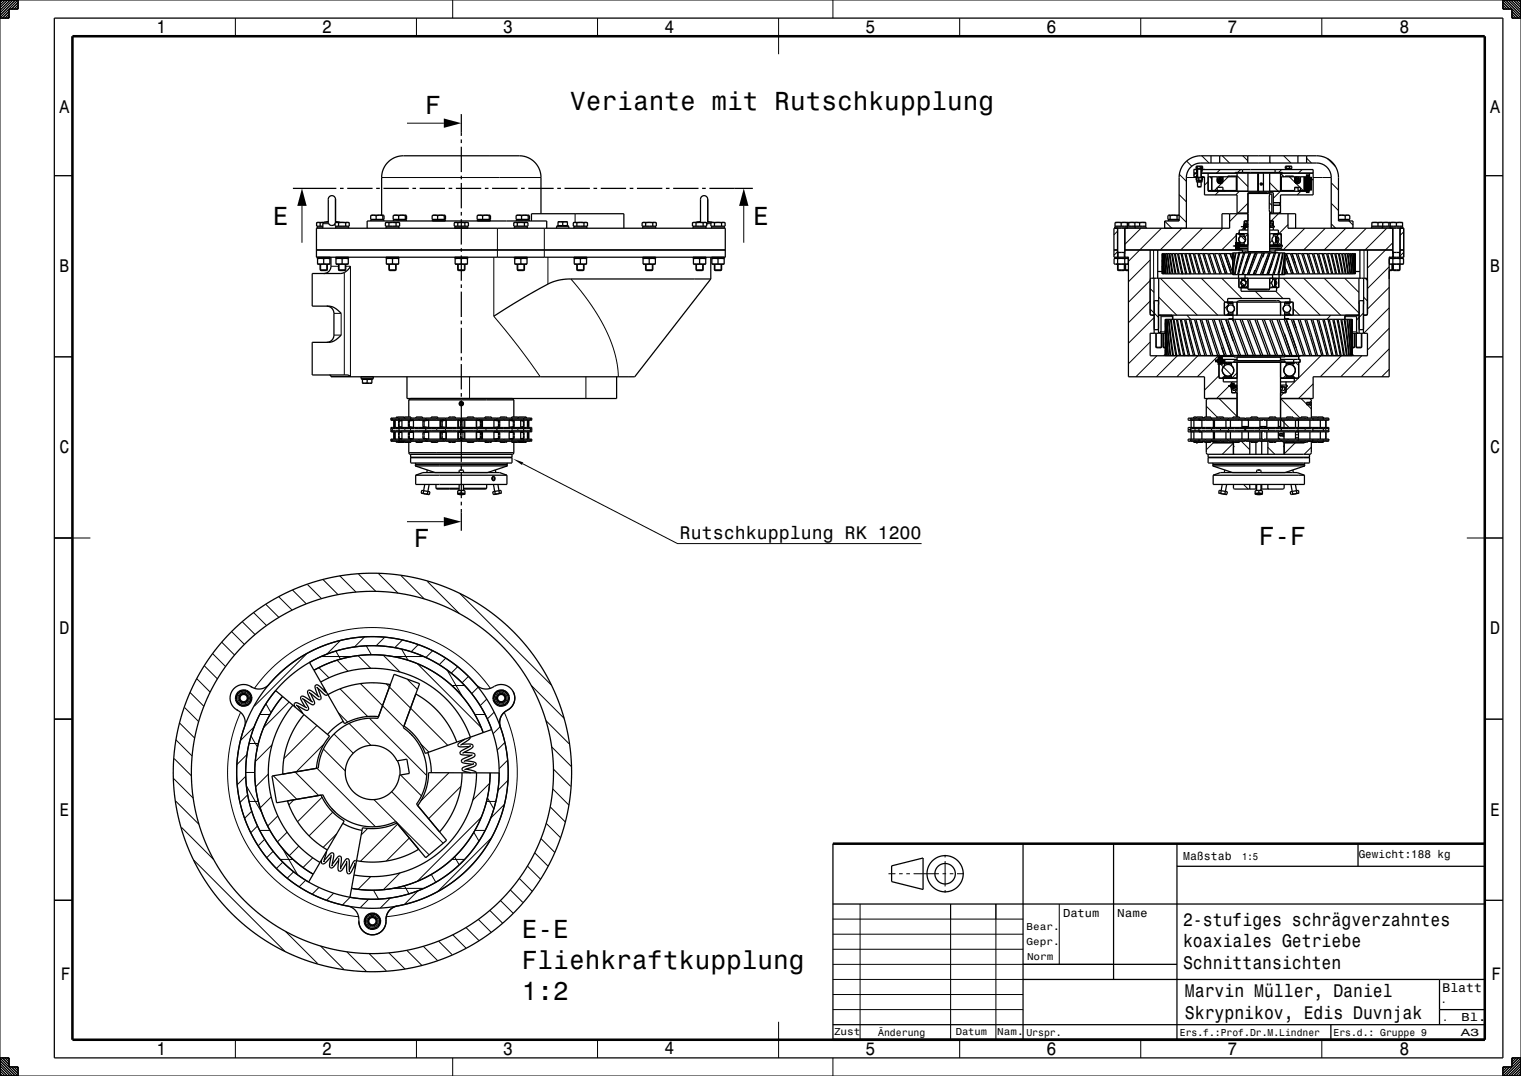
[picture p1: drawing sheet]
<svg xmlns="http://www.w3.org/2000/svg" width="420mm" height="297mm" viewBox="0 0 420 297" stroke-linecap="round" stroke-linejoin="round" font-family="sans-serif">
<defs><g id="words">
<g font-size="7.2">
<text x="117.4" y="31.4">F</text>
<text x="157.5" y="30.5">Veriante mit Rutschkupplung</text>
<text x="75.4" y="62">E</text>
<text x="208" y="62">E</text>
<text x="114.3" y="150.9">F</text>
<text x="347.6" y="150.4">F-F</text>
<text x="144.1" y="258.9">E-E</text>
<text x="144.1" y="267.5">Fliehkraftkupplung</text>
<text x="144.1" y="276.1">1:2</text>
</g>
<g font-size="5">
<text x="43.2" y="9.1">1</text>
<text x="88.9" y="9.1">2</text>
<text x="138.9" y="9.1">3</text>
<text x="183.5" y="9">4</text>
<text x="239" y="9.1">5</text>
<text x="288.9" y="9.1">6</text>
<text x="338.9" y="9.1">7</text>
<text x="386.5" y="9.1">8</text>
<text x="16.5" y="31.1">A</text>
<text x="411.5" y="31.1">A</text>
<text x="16.5" y="75.1">B</text>
<text x="411.5" y="75.1">B</text>
<text x="16.5" y="125.1">C</text>
<text x="411.5" y="125.1">C</text>
<text x="187.7" y="148.9">Rutschkupplung RK 1200</text>
<text x="16.5" y="175.1">D</text>
<text x="411.5" y="175.1">D</text>
<text x="16.5" y="225.1">E</text>
<text x="411.5" y="225.1">E</text>
<text x="326.7" y="255.5">2-stufiges schrägverzahntes</text>
<text x="326.7" y="261.5">koaxiales Getriebe</text>
<text x="326.7" y="267.6">Schnittansichten</text>
<text x="16.8" y="270.4">F</text>
<text x="327.2" y="275.1">Marvin Müller, Daniel</text>
<text x="411.8" y="270.4">F</text>
<text x="327.2" y="281.2">Skrypnikov, Edis Duvnjak</text>
<text x="43.2" y="291.1">1</text>
<text x="88.9" y="291.1">2</text>
<text x="138.9" y="291.1">3</text>
<text x="183.5" y="291">4</text>
<text x="239" y="291.1">5</text>
<text x="288.9" y="291.1">6</text>
<text x="338.9" y="291.1">7</text>
<text x="386.5" y="291.1">8</text>
</g>
<text font-size="3.5" x="398.3" y="273.7">Blatt</text>
<g font-size="3.2">
<text x="326.7" y="237.5">Maßstab</text>
<text x="293.5" y="253.2">Datum</text>
<text x="308.5" y="253.2">Name</text>
<text x="403.6" y="281.7">Bl.</text>
</g>
<text font-size="3.1" x="375.2" y="236.9">Gewicht:188 kg</text>
<text font-size="2.9" x="403.4" y="285.9">A3</text>
<g font-size="2.8">
<text x="343" y="237.3">1:5</text>
<text x="283.5" y="256.7">Bear.</text>
<text x="283.5" y="260.7">Gepr.</text>
<text x="283.6" y="264.9">Norm</text>
<text x="398" y="276.9">.</text>
<text x="398.3" y="281.7">.</text>
<text x="230.3" y="285.7">Zust</text>
<text x="242.5" y="285.8">Änderung</text>
<text x="263.9" y="285.7">Datum</text>
<text x="275.4" y="285.7">Nam.</text>
<text x="283.4" y="285.8">Urspr.</text>
<text x="325.8" y="285.8">Ers.f.:Prof.Dr.M.Lindner</text>
<text x="368.2" y="285.8">Ers.d.: Gruppe 9</text>
</g>
</g></defs>
<g fill="none" stroke="#000" stroke-width=".28">
<path d="M0 0h420v297h-420zM0 0h.1M.7 0l-.7 .7M1.4 0l-1.4 1.4M2.1 0l-2.1 2.1M2.5 3.2l-1.8 1.8M2.5 3.9l-1.1 1.1M2.5 4.6l-.4 .4M2.8 0l-2.8 2.8M3.5 0l-3.5 3.6M4.3 0l-4.3 4.3M5 0v2.5h-2.5v2.5h-2.5z"/>
<path d="M5 .7l-1.8 1.8M5 1.4l-1.1 1.1M5 2.1l-.4 .4M65 5v5M115 5v5M125 0v5M165 5v5M215 5v10M230 0v5M265 5v5M315 5v5M365 5v5"/>
<path d="M415 .6l1.8 1.9M415 1.4l1.1 1.1M415 2.1l.4 .4M415.1 0l4.9 5h-2.5v-2.5h-2.5zM415.8 0l4.2 4.2M416.5 0l3.5 3.5M417.2 0l2.8 2.8M417.5 3.2l1.9 1.8M417.5 3.9l1.1 1.1M417.5 4.6l.4 .4M417.9 0l2.1 2.1M418.6 0l1.4 1.4"/>
<path d="M419.3 0l.7 .7M112.4 34h10.2M15 48.5h5M83.4 56.8v10.2M105.4 49h44M158.8 59v2.4M205.4 56.8v10.2M325.6 53.7l2 2M325.6 59.4l2 2M325.7 48.1l1.9 2M327.6 49h2.8M327.7 44.5l1.4 1.4"/>
<path d="M330.4 49.8h1.6M330.4 50.1h1.6M330.7 47.4l-1 1M331.9 43l2 2M331.9 49h.7M332 48.8l.1 .1M333.6 50.1l-1 1M334.2 48.8l.4 .7M336.1 51.9l-.7 .7M336.1 49.9h.1M336.6 52.8l-1 1M336.9 46.8l-1 1"/>
<path d="M336.9 49.9h.1M337.3 49.9h.1M337.5 43l2 2M339.2 48.8l-2.9 2.9M341.6 48.5l3 3M341.7 59l-2.2 2.2M342.2 52.8l-1 1M342.6 46.8l-.8 .8M343.2 43l1.4 1.4M344.6 56.1l-2.7 2.7M347.9 52.8l-.4 .4M350.5 56l.7 .7"/>
<path d="M350.6 50.4l2.4 2.4M350.7 44.8l.1 .2M351.6 55.9h1.9M351.6 56.7h1.9M353 59l-2.1 2.1M353.5 52.8l-1.9 1.9M353.6 58.4l-.4 .4M353.9 46.8l-.8 .8M354.5 43l2 2M356 48.8l2.9 2.9M358.1 49.9h.1M359.1 49.9h.1"/>
<path d="M359.1 51.9l.7 .7M359.2 52.8l-1 1M359.5 46.8l-1 1M360.8 43.7l1.3 1.3M362.6 49.4l-1 1M362.6 49h5M366.6 43.8l2.2 2.2M367.6 50.5l2 2M367.6 56.1l2 2M410 48.5h5M88.5 72.9v1.8M89.1 61.7h1.7"/>
<path d="M89.5 61.3h1.1M90.2 72.9v1.8M91.4 73.5h2.1M92.6 61.3h1.2M93.6 72.9v1.8M95.1 75.2v28.3M95.3 72.9v1.8M95.5 73.5h1.3v30.4h-5.4M107.5 72.9v1.8M109.2 72.9v1.8M126.5 72.9v1.8M128.2 72.9v1.8"/>
<path d="M136.4 71v16.3a199.9 199.9 0 0 1 12.8 16.7M137.4 63v8M143 72.9v1.8M144.7 72.9v1.8M150.3 63v8M151.3 71v7.4M153.7 62.6h3.4M157.6 77a52.9 52.9 0 0 1 12.5 21.7l.7 5.3M159.4 72.9v1.8M161.1 72.9v1.8M178.4 72.9v1.8M180.1 72.9v1.8"/>
<path d="M192.3 61.3h1.1M192.3 72.9v1.8M194 72.9v1.8M195.3 61.7h1M195.4 61.3h1.2M197.4 72.9v1.8M199.1 72.9v1.8M308.6 69.5l-1 1M308.6 63.8l-1 1M308.6 69.7v.4M308.6 70.6v.4M308.6 69.4l.2 1.6"/>
<path d="M308.8 72.9v1.8M310.4 72.9v1.8M310.6 69.7v.4M310.6 70.6v.4M310.6 69.4l-.2 1.6M310.8 72.9v1.8M315.1 63l-4.5 4.5M317.6 71.8l-6 6M317.6 77.4l-6 6M317.6 79.7l1.1 1M318.5 69v7.8M320.4 76.8l10.2 10.2"/>
<path d="M320.7 63l-9.1 9.1M321.6 61l2 2M326 76.8l10.3 10.2M326.4 63l-6 6M331.7 76.8l6.6 6.6M332 63l-6 6M337.4 76.8l5.6 5.6M337.7 63l-6 6M341.4 65l-4 4M341.4 66.7l.8 .8M342 69.6v.2M342 64.5l.1 .1"/>
<path d="M342.2 67.5h1.4M342.2 64.7h1.4M342.2 64.2l-.4 .3M342.3 64.8l.1 .1M342.5 69.6v.2M342.7 77.9l.9 .9M342.7 77h1.1M342.7 79.2h1.1M342.7 65.2l1.2 1.2M343 69.6v.2M343.6 62.8l-.8 .7M343.7 77.5l.3 .2"/>
<path d="M343.8 69.5v.3M344.2 69.5v.3M344.5 61.8l-.3 .4M344.6 69.5v.3M344.6 64.6l-.9 .9M344.6 67.4l-.3 .3M344.6 78.7l-.7 .7M344.6 77.3l-.6 .6M350.8 76.8l-.2 .2M351.2 77.7l-.6 .7M351.3 66.4l-.7 .7M351.4 79l-.4 .4"/>
<path d="M351.4 77h1.1M351.4 79.2h1.1M351.6 67.5h1.4M351.6 64.7h1.4M352.8 66.8l.9 .9M353.4 64.5l.4 .4M354.3 76.8l10.3 10.2M355.7 62l-2.5 2.5M360 76.8l10.2 10.2M360.3 63l-6 6M365.6 76.8l9.7 9.7M366 63l-6 6"/>
<path d="M367.6 61.8l1.2 1.2M371.3 76.8l3.9 3.9M371.6 63l-6 6M372.5 61l1.1 1.1M375.9 69h.1M376.7 69v7.8M377 76.8l.6 .6M377.3 63l-6 6M383 63l-6.1 6M383.6 79.3l-6 6M383.6 73.6l-6 6M384.4 72.9v1.8"/>
<path d="M384.6 67l-7 7M384.6 69.7v.4M384.6 70.6v.4M384.6 69.4l.2 1.6M384.8 72.9v1.8M386.4 72.9v1.8M386.6 69.7v.4M386.6 70.6v.4M386.6 69.4l-.2 1.6M387.6 69.7l-1 1M387.6 64l-1 1M15 98.5h5"/>
<path d="M92.2 86.5h2v6h-2M317.6 83.1l-6 6M317.6 94.4l-6 6M317.6 85.3l2.3 2.3M318.7 87.7l-7.1 7.1M319.3 92v4M319.5 98.2l-5.8 5.8M320 82l5 5M320.6 91.4l-.6 .6M320.6 91.6h1.2M320.6 87.4h3.2M320.6 92v4"/>
<path d="M321.3 92v4M321.4 98v.2M323.4 87l.3 .4M323.4 87l.4 .4M323.8 87.4l.1 .1M323.8 87.4v.7M325.1 98.2l-5.8 5.8M327.7 87l1.1 1.1M330.8 98.2l-5.8 5.8M336.4 98.2l-5.8 5.8M338.1 98.1v.1M338.9 86.7h1.6"/>
<path d="M338.9 83.7h1.6M339.2 84.1l-1.1 1.1M346.6 80.4l2 2M352.3 80.4l2 2M353.8 98.1v.4M353.8 99.6v.4M354.3 98.1v.4M354.3 99.6v.4M354.7 86.7h1.6M354.7 83.7h1.6M354.8 98.1v.4M354.8 99.6v.4"/>
<path d="M357.1 85.2l1.8 1.8M357.1 98.1v.1M357.7 100l.9 .9M359.1 98.2l-.5 .4M364.7 98.2l-10.2 10.2M367.5 87l-1.1 1.1M370.4 98.2l-5.8 5.8M371.5 87.4l-.2 .1M371.5 87.4h3.1M371.5 87.4v.7M371.8 87l-.3 .4M373.4 91.6h1.2"/>
<path d="M373.8 98v.2M373.9 92v4M374.6 92v4M375.9 92v4M376 98.2l-5.8 5.8M376.5 86.4l-1.9 1.9M376.6 82l1 1.1M383.6 96.3l-7.7 7.7M383.6 90.6l-6 6M383.6 85l-7 7M410 98.5h5M99.7 104.4h3.4"/>
<path d="M109.3 115.7v.3M109.3 118v.3M109.3 118.9v.3M111.8 115.4v.3M111.8 118.3v.6M113.4 115.4v.3M113.4 118.3v.6M115.7 115.7v.3M115.7 118v.3M115.7 118.9v.3M117.8 115.7v.3M117.8 118v.3"/>
<path d="M117.8 118.9v.3M120.6 115.4v.3M120.6 118.3v.6M121.6 116v2M121.6 119.2v2M121.7 116v2M121.7 119.2v2M123 115.4v.3M123 118.3v.6M123.1 116v2M123.1 119.2v2M126.1 115.7v.3"/>
<path d="M126.1 118v.3M126.1 118.9v.3M126.6 116v2M126.6 119.2v2M128.1 116v2M128.1 119.2v2M128.7 115.7v.3M128.7 118v.3M128.7 118.9v.3M129.7 104v6M131.6 116v2M131.6 119.2v2"/>
<path d="M131.8 115.4v.3M131.8 118.3v.6M133.1 116v2M133.1 119.2v2M133.2 116v2M133.2 119.2v2M134.2 115.4v.3M134.2 118.3v.6M137 115.7v.3M137 118v.3M137 118.9v.3M139.1 115.7v.3"/>
<path d="M139.1 118v.3M139.1 118.9v.3M141.4 115.4v.3M141.4 118.3v.6M143 115.4v.3M143 118.3v.6M145.5 115.7v.3M145.5 118v.3M145.5 118.9v.3M161.8 104v6M328.7 115.4v.3M328.7 118.3v.6"/>
<path d="M330 115.4v.3M330 118.3v.6M332.9 115.7v.3M332.9 118v.3M332.9 118.9v.3M333.1 112.1l3 3M334.6 115.7v.3M334.6 118v.3M334.6 118.9v.3M336.6 103.7l-4 4M336.6 110l5 5M336.7 100.1l3.3 3.4"/>
<path d="M337 115.4v.3M337 118.3v.6M337.8 100.3h2.2M337.8 104.1h2.2M339.2 115.4v.3M339.2 118.3v.6M340.1 105.8l-4.2 4.2M341.6 102.9l-1.5 1.5M342.2 115.7v.3M342.2 118v.3M342.2 118.9v.3M344.6 115.7v.3"/>
<path d="M344.6 118v.3M344.6 118.9v.3M347.8 115.4v.3M347.8 118.3v.6M350.3 115.4v.3M350.3 118.3v.6M353.3 115.7v.3M353.3 118v.3M353.3 118.9v.3M353.6 110l5.4 5.4M353.7 115.7l2.2 2.3M354.5 108.4l-.9 .9"/>
<path d="M355.2 103.5l-.9 .9M355.2 100.3h2.2M355.2 104.1h2.2M355.7 115.7v.3M355.7 118v.3M355.7 118.9v.3M357.7 120h.8M358.4 115.4v.3M358.4 118.3v.6M359.3 110l1.5 1.5M360.4 115.4v.3M360.4 118.3v.6"/>
<path d="M361 111.7l1.1 1.2M362.5 115.7v.3M362.5 118v.3M362.5 118.9v.3M362.6 105.9l-4.1 4.1M364 115.7v.3M364 118v.3M364 118.9v.3M366.1 115.4v.3M366.1 118.3v.6M366.1 119.4v.1M383.6 101.9l-2 2.1"/>
<path d="M109.3 121.2v.3M111.8 121.5v.3M112.9 124.9h29M113.4 121.5v.3M115.7 121.2v.3M117.8 121.2v.3M120.6 121.5v.3M123 121.5v.3M126.1 121.2v.3M128.7 121.2v.3M131.8 121.5v.3M134.2 121.5v.3"/>
<path d="M137 121.2v.3M139.1 121.2v.3M141.4 121.5v.3M143 121.5v.3M144.3 128l42.8 22h67.4M145.5 121.2v.3M328.7 121.5v.3M330 121.5v.3M332.9 121.2v.3M334.6 121.2v.3M335.1 122.2l-2 2M337 121.5v.3"/>
<path d="M337.4 122.1l.1 .1M339.2 121.5v.3M340.6 122.3l-3.1 3.1M340.6 125.3l.1 .1M342.2 121.2v.3M342.8 121.8l2.3 2.3M343.4 133.7l1.3 1.3M344.6 121.2v.3M347.8 121.5v.3M350.1 123.5l1.9 1.9M350.1 134.8l.2 .2M350.3 121.5v.3"/>
<path d="M353 120.7l.5 .5M353.3 121.2v.3M354.1 121.8l.5 .5M355.7 121.2v.3M357.7 122.2l-3.1 3.1M358.4 121.5v.3M360.1 122.1v.1M360.4 121.5v.3M362.1 123.4l-1.9 2M362.5 121.2v.3M364 121.2v.3M366.1 121.5v.3"/>
<path d="M15 148.5h10M93.8 158.9l4.5 4.5M99 158.5l4.8 4.7M104.4 158.2l5.5 5.5M110.8 158.9l6.4 6.4M112.4 144h10.2M405 148.5h10M61.2 177.2l3.6 3.6M64 174.4l3.5 3.5M67 171.7l3.4 3.4M70 169.1l3.6 3.6M73.4 166.8l3.6 3.6"/>
<path d="M77 164.7l3.7 3.7M80.7 162.8l3.9 3.9M84.9 161.4l3.9 3.8M89.3 160l4 4.1M92.7 179.7l1.3 2.2M93.9 176.9l-3.7 3.7M100.7 175.8l-2.8 2.8M101.1 178.3l1.4 2.4M106.2 175.9l-2.3 2.3M110.9 179.1l1.7 3.1M111.1 176.7l-2.1 2.1M115.5 178l-2 1.9"/>
<path d="M118 160.5l8.9 8.9M119.4 179.6l-1.8 1.9M127 163.9l25.2 25.1M15 198.5h5M49.7 199.6l4 4.1M51 195.3l3.9 3.9M52.5 191.1l3.8 3.9M54.4 187.4l3.6 3.6M56.4 183.8l3.6 3.6M58.7 180.4l3.6 3.6M66.4 196.6l-1.7 4.5-1.1 4.6-.7 4.9v4.8l.4 4.2 1.1 4.9 1.7 4.4 2.1 4.3 2.6 3.9 3 3.7 3.5 3.2 4 3 3.7 2 4.6 2 4.4 1.2 5 .8M70.3 190l2.9-3.6 3.3-3.3 3.6-2.8 4.3-2.6 4.5-2 4.3-1.3 4.7-.9 4.7-.3 4.3 .2 4.9 .8 4.8 1.5 4.4 1.9 4.1 2.4 3.7 2.8 3.8 3.7 2.8 3.5"/>
<path d="M71.7 197.2h2.9M73.4 194.3l1.4 2.4M79.9 193.8l-7.1 7M84.6 180.6l-14.4 14.3M88 184.3l2.9 2.8M88.7 181.2h8.2M93.1 182.2l3 3.1M93.4 196.7l2.6 2.6M93.9 190.1l7.6 7.7M96.4 199.7l6 6M98.9 181l3.5 3.5M99.5 188.7l12 11.9"/>
<path d="M102 198.3l15.8 15.7M105.8 180.9l4.7 4.6M106.7 188.8l16.9 16.9M108.8 181.2h8.2M112.5 187.5l2.8 2.8M115.2 183.2l17.7 17.6M123.1 181.6l-1.8 1.9M123.5 184.9l4.1 7.1M124.9 189.2h3.4M126.4 184l-1.8 1.8M129.3 186.7l-1.7 1.8M131.2 197.2h2.8"/>
<path d="M132.1 189.6l-1.8 1.9M134.4 193l-1.8 1.8M136.4 196.6l-1.8 1.9M139.2 196.6l1.8 4.6 1.1 4.6 .6 4.7 .1 4.7-.5 4.5-1.1 4.9-1.6 4.4-2.1 4.3-2.7 3.9-3 3.6-3.5 3.3-3.8 2.8-4 2.2-4.3 1.8-4.6 1.3-4.9 .8M146.7 189.2l9.1 9.1M150.7 198.9l6.4 6.4M410 198.5h5M47.9 214.8l5.4 5.5M48.1 209.4l4.7 4.7M48.5 204.2l4.5 4.5M67.8 213.2h2.6M67.9 214.3l-2.3 2.2"/>
<path d="M68 216.9l4.3 7.5M68.2 208.3l-2.8 2.7M68.4 219.4l-2 2M68.8 205.2h2.5M69.3 203.2l1.8 3M70.2 200.6l-3.7 3.7M74.1 213.7l-3.5 3.5M74.9 220l-3 3M75.1 205.6l-4.6 4.6M75.5 214.1l6.4 6.5M81.6 213.1l6.4 6.5M87.5 200.3l-9.1 9.1"/>
<path d="M87.6 212.1l16.1 16.1M89.3 206.8l6.1 6M89.5 205.4l-7.7 7.6M92.2 202.6l5.3 5.3M108.1 218.5l14.3 14.2M110.6 213.9l5.8 5.8M113.1 202.3l.3 .2M113.6 202.8l.3 .2M116.2 205.4l2.2 2.2M124 213.3l-7.8 7.8M127.3 217.1l-8.9 8.9M135.2 216.2l-4.6 4.7"/>
<path d="M138.1 200.6l-1.9 1.9M139.4 205l-2.1 2M140.2 209.8l-2.4 2.4M140.3 215.4l-2.8 2.8M152.3 206.1l5.5 5.5M152.6 217.8l4.5 4.5M152.8 212.3l4.8 4.8M48.5 221.1l6.4 6.4M50.1 228.4l8.9 8.9M53.5 237.4l25.2 25.2M68.8 221.2h2.5M69.5 223.9l-1.9 1.9"/>
<path d="M71.1 228l-1.8 1.8M71.7 229.2h2.9M73.1 231.7l-1.8 1.7M75.4 235l-1.7 1.7M76.7 225.2l-2.8 2.8M77.4 237.2h3.5M77.9 234.1l4.3 7.4M78.1 238l-1.7 1.7M79.3 229.7l-2.7 2.7M81.2 220.8l-1.4 1.4M82.5 233.5l-2.6 2.7M86.4 236.8l-2.7 2.7"/>
<path d="M88.9 220.1l-6.7 6.7M91.6 223.2l1 1M91.9 224.2l-6.6 6.5M93 230.1l-3.8 3.8M101.5 228.7l-1.8 1.8M103.3 220.7l15.2 15.2M109.8 227.5l-10.3 10.2M113 231.3l-6.3 6.4M124.8 237.2h3.5M125.5 236.5l1.3 2.2M130.9 229.8l1.4 2.4M131.2 229.2h2.8"/>
<path d="M132.9 225.6l-17.7 17.7M134.4 221.2h2.5M134.6 220.2l1.8 3.1M135.8 231.2l-15 15M139.3 222l-3.8 3.8M145.6 239.1l3.6 3.6M147.7 235.4l3.6 3.7M149.4 231.5l3.8 3.8M150.8 227.3l4 4M151.9 222.7l4.2 4.2M230 232.9h27.5M261 236v.7"/>
<path d="M261 237.7v7M410 232.9v54.1h-180M15 248.5h5M78.8 257.1l8.9 8.9M81.1 240.6l-1.7 1.8M84.4 243l-1.8 1.7M88.1 245l-1.9 1.8M92.1 246.5l-1.9 2M96.7 247.7l-2.1 2M101.8 248.2l-2.3 2.3M102.4 242l-3.5 3.5M103.1 245.8l1.5 2.4"/>
<path d="M107.8 247.9l-2.8 2.7M108.6 245.2h8.4M110.5 240.9l-4.7 4.7M111.7 244.5l1.2 2.2M115.4 245.9l-3.6 3.7M119.1 241.4l1.2 2.1M121.1 259.8l3.7 3.7M125 258l3.7 3.7M128.7 256l3.6 3.6M132.1 253.8l3.6 3.6M135.3 251.3l3.5 3.6M138.2 248.6l3.5 3.4"/>
<path d="M140.9 245.6l3.5 3.5M143.4 242.5l3.6 3.5M230 257.9h52.5M230 253.7h52.5M237.5 249.5v37.5M245.3 241.2h2M248.3 241.2h1M250.3 241.2h1M252.3 241.2h7M260.3 241.2h1M261 245.7v.7M262.3 241.2h1"/>
<path d="M262.5 249.5v37.5M264.3 241.2h1.9M275 249.5v37.5M292.5 249.5v16.7M410 248.5h5M88.5 261.1l6.4 6.4M95.8 262.7l5.5 5.5M101.9 263.2l4.8 4.8M107.4 263l4.5 4.5M112.3 262.3l4.2 4.2M116.9 261.2l4 4M230 266.2h77.5"/>
<path d="M230 274.5h52.5M230 270.3h52.5M230 262h52.5M230 278.7h52.5M0 292h2.5v2.5h2.5v2.5l-5-4.9M0 296.3l.7 .7M0 295.6l1.4 1.4M0 294.9l2.1 2.1M0 294.2l2.8 2.8M0 293.5l3.5 3.5M0 292.8l4.2 4.2M.7 292l1.8 1.8"/>
<path d="M1.4 292l1.1 1.1M2.1 292l.4 .4M3.2 294.5l1.8 1.8M3.9 294.5l1.1 1.1M4.6 294.5l.4 .4M65 287v5M115 287v5M125 292v5M165 287v5M215 282v10M230 292v5M265 287v5"/>
<path d="M315 287v5M365 287v5M415.4 294.5l-.4 .5M416.2 294.5l-1.2 1.2M416.9 294.5l-1.9 1.9M417.9 292l-.4 .4M418.7 292l-1.2 1.2M419.4 292l-1.9 1.9M420 292h-2.5v2.5h-2.5v2.5M420 296.3l-.7 .7M420 295.6l-1.4 1.4M420 294.9l-2.1 2.1"/>
<path d="M420 294.2l-2.8 2.8M420 293.5l-3.5 3.5M420 292.8l-4.2 4.2M420 292.1l-4.9 4.9"/>
<circle cx="67.3" cy="192.7" r="1.6"/>
<circle cx="138.4" cy="192.7" r="1.6"/>
<circle cx="102.8" cy="254.3" r="1.6"/>
</g>
<path d="M330.3 46.6h.3v.2h-.3zM330.3 48.8h.3v.2h-.3zM331.7 46.6h.4v.2h-.4zM360.6 48.8h1v3.8h-1zM341.1 67.7h1v.4h-1zM343.4 62.4h.6v.3h-.6zM351.8 78.1h.1M336.2 99.2h1.5v.8h-1.5zM339.8 106.3h1.2v.5h-1.2z" fill="none" stroke="#000" stroke-width="1.4" stroke-linecap="butt"/>
<g fill="none" stroke="#000" stroke-width=".35">
<path d="M15 5h400v287h-400zM127.4 31.5v6M127.4 38.5v1M80.9 52h12M93.9 52h1M95.9 52h7M102.4 59.6l.7-.2 .8 .2M103.9 59.6v1M103.9 52h1M104.8 59.4l-.9 .2M104.8 59.4l.9 .2M105.7 59.6v1"/>
<path d="M105.9 59.4l.1 .2v1h-3.6v-1M105.9 59.4l-.2 .2M105.9 52h7M105.9 59.4h-3.4l-.1 .2M108.6 59.6l.7-.2 .8 .2M110.1 59.6v1M111 59.4l-.9 .2M111 59.4l.9 .2M111.9 59.6v1M112.1 59.4l.2 .2v1h-3.7v-1M112.1 59.4l-.2 .2M112.1 59.4h-3.4l-.1 .2"/>
<path d="M113.9 52h1M115.9 52h7M119.3 59.6l.8-.2 .7 .2M120.8 59.6v1M121.7 59.4l-.9 .2M121.8 59.4l.9 .2M122.7 59.6v1M122.8 59.4l.2 .2v1h-3.7v-1M122.8 59.4l-.1 .2M122.9 59.4h-3.4l-.2 .2M123.9 52h1M125.9 52h7"/>
<path d="M127.4 40.5v7M127.4 48.5v1M127.4 50.5v7M127.4 58.5v1M131.8 59.6l.7-.2 .8 .2M133.3 59.6v1M133.9 52h1M134.1 59.4l-.8 .2M134.2 59.4l.9 .2M135.1 59.6v1M135.3 59.4l.1 .2v1h-3.6v-1M135.3 59.4l-.2 .2"/>
<path d="M135.3 59.4h-3.4l-.1 .2M135.9 52h7M142.5 59.6l.8-.2 .7 .2M143.9 52h1M144 59.6v1M144.9 59.4l-.9 .2M144.9 59.4l1 .2M145.9 59.6v1M145.9 52h7M146.1 59.4l.1 1.2h-3.7v-1M146.1 59.4l-.2 .2M146.1 59.4h-3.4l-.2 .2"/>
<path d="M149.4 59v-10a6 6 0 0 0-6-6h-32a6 6 0 0 0-6 6v10.4M153.9 52h1M155.9 52h7M163.9 52h1M165.9 52h7M173.9 52h1M175.9 52h7M183.9 52h1M185.9 52h7M193.9 52h1M195.9 52h12M322.6 59.5l.5 .1"/>
<path d="M322.6 59.5l3-.1-.6 .2M322.6 59.5l-.1 1.1h3.1M323.1 59.6l1-.2 .9 .2M323.1 59.6v1M325 59.6v1M329.7 47.8h1M330.3 46.8v-.2h1.8v.2M330.3 48.8v.2h1.8M330.3 49.7h.7M330.3 49.7l.2 .6h1.3l.2-.5M330.3 49.1v.6M330.4 49l-.1 .1"/>
<path d="M330.4 45.9h1.6M330.4 46.5v.1M330.4 45.9h.1M330.4 45.9l-.1 .6h1.8v-.6M330.4 49h.1M330.5 45.9h.9M330.5 45.9v.6M330.6 46.6l.1 2.4M330.7 46.8h-1v2h1M330.7 50.3v1.2M330.7 51.5h1M330.7 49l.3 .1"/>
<path d="M330.7 49l-.4 .1M331 49.1h.9M331 49.7h.9M331 49.1v.6M331.4 45.9h.7M331.4 45.9v.6M331.7 48.8h.9v5h9v5h3M331.7 46.8h30.9v7h-9v2M331.7 47.8h30.9M331.7 50.3v1.2M331.7 46.6v2.4M331.9 49.7l.1 .1"/>
<path d="M331.9 49.1v.6M331.9 49h.1M332 45.9h.1M332 46.5v.1M332 49v.1M332 49l-.1 .1M332.1 48.8l-.1 1M333.6 47.8v5h28v-5M333.6 52.6h8M333.6 48.8h8M334.4 43v2M334.6 48.8v3.8"/>
<path d="M336.1 48.8v1.1a.8 .8 0 0 0 .8 .8 .8 .8 0 0 0 .8-.8v-1.1M336.1 52.6v-.9h1.6v.9M336.8 43v2M336.9 50.4h.1M336.9 50.2h.1M336.9 50.3v.1M337 50.3h-.1M337 49l.7 .3M337 49.3a.5 .5 0 0 0-.5 .4 .5 .5 0 0 0 .4 .5M337.1 49.4l-.1 .7M337.1 49.3l-.4 .5 .3 .4M337.1 49l.6 .1"/>
<path d="M337.2 49.3l-.3 .4 .2 .5M337.2 50.5h.2M337.3 50l.2-.5a.37 .37 0 0 1 .3 .3 .37 .37 0 0 1-.2 .4M337.3 50l-.3 .3M337.3 50l-.4 .2M337.3 49h.4M337.4 49.5l-.1 .5M337.4 49.7v.1M337.4 49.7a.51 .51 0 0 0-.5-.5 .51 .51 0 0 0-.5 .5 .51 .51 0 0 0 .5 .5M337.5 50.4l-.5 .1M337.6 50.2l-.7 .3M337.6 50.2l-.7 .2"/>
<path d="M337.7 50l-.4 .4-.4 .1M337.7 49.5a.81 .81 0 0 0-.9-.6 .81 .81 0 0 0-.7 .9 .81 .81 0 0 0 .8 .7M337.7 49h-.1M338.2 52.6v.2M339.5 59v4h-31.9v8h4v33h21v6h9M339.8 48.6v.2M341.1 47.8v-.2h13v.2M341.5 48.6h-2.5v.2M341.6 47.8v5M341.6 48.5l-.2 .3v3.8M343.1 46.8v.8M344.6 43v2"/>
<path d="M344.6 59h-7.2v4M344.6 47.8v5M344.8 53.2l-.2 .2h6M347.3 47.8v5M347.5 47.8v5M348.4 50.5l-.1 .3 .1 .3M348.9 47.8v5M350.4 53.2l.2 .2M350.5 53.2v.1M350.6 53.6v5M350.6 59h7.2v4M350.6 47.8v5"/>
<path d="M350.6 53.4v.2M350.6 58.6v10.9h-6v-16.3h7v5.6M350.6 53.6h.6v5h-.6M350.7 43v2M351.6 56.6h1.8M351.6 56h1.8M352.1 46.8v.8M353.4 56.6l.2 .2M353.4 56v.6M353.6 47.8l.9 1M353.6 55.8v1M353.6 47.8v5"/>
<path d="M353.6 56.8v2h-3M353.6 55.8l-.2 .2M354.9 48.8v-.2h2.3v.2M354.9 46.8v-.2h1.8v.2M355 45.9h1.6M355 46.5v.1M355 45.9h.2M355 45.9l-.1 .6h1.8v-.6M355.2 45.9h.9M355.2 45.9v.6M355.7 59v4h31.9v8h-4v33h-21v6h-9M356.1 45.9h.6"/>
<path d="M356.1 45.9v.6M356.3 48.6v.2M356.6 45.9h.1M356.6 46.5v.1M356.7 45.9h.1M357.5 48.8v1.1a.8 .8 0 0 0 .8 .8 .8 .8 0 0 0 .8-.8v-1.1M357.5 51.8h.9v1M357.5 48.9l.2 .1M357.6 50.2l.7 .2M357.7 50.4l.5 .1M357.8 50.5h.3M357.8 49.6v.3"/>
<path d="M357.9 50l-.2-.5a.37 .37 0 0 0-.3 .3 .37 .37 0 0 0 .2 .4M357.9 50l.2 .2M357.9 49h-.4M358 49.3l.2 .4-.2 .4 .1-.7M358.1 50.2l.2 .2M358.1 49l-.6 .2M358.2 49.3l.3 .5-.4 .4M358.3 49.3a.5 .5 0 0 1 .4 .5 .5 .5 0 0 1-.5 .4M358.3 49l-.5 .1-.3 .4M358.3 48.9a.81 .81 0 0 1 .6 1.3 .81 .81 0 0 1-1.4-.2M358.3 49.2l-.1 .1a.5 .5 0 0 0-.3 .7M358.3 49.2a.5 .5 0 0 1 .5 .7 .5 .5 0 0 1-.7 .3"/>
<path d="M358.3 48.9v.1a.8 .8 0 0 0-.7 1.2M358.3 50.4h.1M358.4 43v2M358.4 52.6h3.2M360.6 48.8v3.8M360.8 43v2M361.6 48.8h-7.8v3.8h3.7v-.9h1.6v.9M369.6 59.5l.9-.1 1 .2M369.6 59.4h2.9l.2 .2M371.5 59.6l.6-.2 .6 .2M371.5 59.6v1M372.7 59.6v1h-3.1"/>
<path d="M87.4 63h112.9v8h-112.9zM87.4 69h112.9M87.4 61.5h1M87.4 61.5l1.9-.1-.9 .1M87.4 61.5v.9h1.7M87.6 71v.3h3.6v-.3M87.7 71.4h1.7M87.7 72.8h1.7M87.7 71.3v1.6h3.4v-1.6M87.7 62.4v.3M88.4 74.5h2M88.4 74.5l.2 .2h1.6l.2-.2"/>
<path d="M88.4 72.9v1.6M88.4 61.5v.9M89.1 62.7h-1.5v.3M89.4 71.4h1.7M89.4 72.8h1.7M89.4 71.4v1.4M90.4 72.9v1.6M90.6 61.2l-1.3 .3-.2 1.5M91.4 71v2.5a2 2 0 0 1-2 2M92.5 61.5h1M92.5 61.5h3.9M92.5 61.5v.9h3.9v-.9"/>
<path d="M92.6 61.4v-6.4a1 1 0 0 0-1-1 1 1 0 0 0-1 1v6.4a1.01 1.01 0 0 0 .8 .8 1.01 1.01 0 0 0 1.1-.5M92.6 61.2l1.4 .2M92.7 71v.3h3.6v-.3M92.7 63v-.3h3.6v.3M92.8 71.4h1.7M92.8 72.8h1.7M92.8 71.3v1.6h3.4v-1.6M92.8 62.4v.3M93.5 74.5h2M93.5 74.5l.2 .2h1.6l.2-.2M93.5 72.9v1.6M93.5 61.5h2"/>
<path d="M93.5 61.5v.9M94.5 71.4h1.7M94.5 72.8h1.7M94.5 71.4v1.4M95.5 61.5h.9M95.5 61.5v.9M95.5 72.9v1.6M96.2 62.4v.3M96.8 73.5l-1 1.2-1.4 .8h-8.2v9l5.2 .1 1.3 .5 1.5 1.4M101.4 63v-2h49.6v2M102.4 61v-.3h3.6v.3M102.5 60.6l.1 .1"/>
<path d="M102.6 60.7h.1M105.8 60.7h.1M105.9 60.6l-.1 .1M106.4 61.5h1M106.4 61.5h3.9M106.4 61.5v.9h3.9v-.9M106.6 71v.3h3.6v-.3M106.6 63v-.3h3.6v.3M106.7 71.4h1.7M106.7 72.8h1.7M106.7 71.3v1.6h3.4v-1.6M106.7 62.4v.3"/>
<path d="M107.4 74.5h2M107.4 74.5l.2 .2h1.6l.2-.2M107.4 72.9v1.6M107.4 61.5h2M107.4 61.5v.9M108.4 71.4h1.7M108.4 72.8h1.7M108.4 71.4v1.4M108.6 61v-.3h3.6v.3M108.8 60.6l.1 .1M108.9 60.7h.1M109.4 61.5h.9"/>
<path d="M109.4 61.5v.9M109.4 72.9v1.6M110.1 62.4v.3M112 60.7h.1M112.1 60.6l-.1 .1M119.4 61v-.3h3.6v.3M119.5 60.6l.1 .1M119.6 60.7h.1M122.7 60.7h.1M122.8 60.6l-.1 .1M125.4 61.5h1M125.4 61.5h3.9"/>
<path d="M125.4 61.5v.9h3.9v-.9M125.6 71v.3h3.6v-.3M125.6 63v-.3h3.6v.3M125.7 71.4h3.4M125.7 72.8h3.4M125.7 71.3v1.6h3.4v-1.6M125.7 62.4v.3M126.4 74.5h2M126.4 74.5l.2 .2h1.6l.2-.2M126.4 72.9v1.6M126.4 61.5h2M126.4 61.5v.9"/>
<path d="M127.4 60.5v7M127.4 68.5v1M127.4 70.5v7M127.4 78.5v1M128.4 61.5h.9M128.4 61.5v.9M128.4 72.9v1.6M129.1 62.4v.3M131.8 61v-.3h3.6v.3M131.9 60.6l.1 .1M132 60.7h.1M135.2 60.7h.1"/>
<path d="M135.3 60.6l-.1 .1M141.9 61.5h.9M141.9 61.5h3.9M141.9 61.5v.9h3.9v-.9M142 71v.3h3.6v-.3M142 63v-.3h3.6v.3M142.1 71.4h1.7M142.1 72.8h1.7M142.1 71.3v1.6h3.4v-1.6M142.1 62.4v.3M142.6 61v-.3h3.6v.3M142.7 60.6l.1 .1"/>
<path d="M142.8 60.7h.1M142.8 74.5h2M142.8 74.5l.2 .2h1.6l.2-.2M142.8 72.9v1.6M142.8 61.5h2M142.8 61.5v.9M143.8 71.4h1.7M143.8 72.8h1.7M143.8 71.4v1.4M144.8 61.5h1M144.8 61.5v.9M144.8 72.9v1.6"/>
<path d="M145.5 62.4v.3M145.9 60.7h.1M146 60.6l-.1 .1M146.8 61v-2h25.5v4M153.9 62.4l-.2 .6M153.9 62.4h3M154.1 61.3h1.3M154.1 62.3v-1.1h2.6v1.1M155.4 61.3h1.3M155.4 61.3v1M156.9 62.4l.2 .6M158.3 61.5h1"/>
<path d="M158.3 61.5h3.9M158.3 61.5v.9h3.9v-.9M158.5 71v.3h3.6v-.3M158.5 63v-.3h3.6v.3M158.6 71.4h1.7M158.6 72.8h1.7M158.6 71.3v1.6h3.4v-1.6M158.6 62.4v.3M159.3 74.5h2M159.3 74.5l.2 .2h1.6l.2-.2M159.3 72.9v1.6M159.3 61.5h2"/>
<path d="M159.3 61.5v.9M160.3 71.4h1.7M160.3 72.8h1.7M160.3 71.4v1.4M161.3 61.5h.9M161.3 61.5v.9M161.3 72.9v1.6M162 62.4v.3M177.3 61.5h1M177.3 61.5h3.9M177.3 61.5v.9h3.9v-.9M177.5 63v-.3h3.6v.3"/>
<path d="M177.5 71v.3h3.6v-.3M177.6 72.8h1.7M177.6 62.4v.3M177.6 71.3v1.6h3.4v-1.6M178.3 72.9v1.6M178.3 74.5h2M178.3 74.5l.2 .2h1.6l.2-.2M178.3 61.5h2M178.3 61.5v.9M178.4 71.3l-.8 .1M178.4 71.3l.9 .1M179.3 71.4h1.7"/>
<path d="M179.3 72.8h1.7M179.3 71.4v1.4M180.3 61.5h.9M180.3 61.5v.9M180.3 72.9v1.6M181 62.4v.3M191.2 61.5h1M191.2 61.5h3.9M191.2 61.5v.9h3.9v-.9M191.4 71v.3h3.6v-.3M191.4 63v-.3h3.6v.3M191.5 71.4h1.7"/>
<path d="M191.5 72.8h1.7M191.5 71.3v1.6h3.4v-1.6M191.5 62.4v.3M192.2 74.5h2M192.2 74.5l.2 .2h1.6l.2-.2M192.2 72.9v1.6M192.2 61.5h2M192.2 61.5v.9M193.2 71.4h1.7M193.2 72.8h1.7M193.2 71.4v1.4M193.4 61.4v-6.4a1 1 0 0 1 1-1 1 1 0 0 1 1 1v6.4l-.3 .5"/>
<path d="M193.4 61.4h.1M193.4 61.2l-1.3 .2M194.2 61.5h.9M194.2 61.5v.9M194.2 72.9v1.6M194.9 62.4v.3M195.4 61.2l1.3 .2M196.3 77h-39.2l-3 .4-2.6 .9a175.4 175.4 0 0 0-15.1 9M196.3 77l-21 27h-83.9l-.1-.3-.3-.2M196.3 71v6M196.3 61.5h1M196.3 61.5h3.9"/>
<path d="M196.3 61.5v.9h3.9v-.9M196.5 71v.3h3.6v-.3M196.5 63v-.3h3.6v.3M196.6 71.4h1.7M196.6 72.8h1.7M196.6 71.3v1.6h3.4v-1.6M196.6 62.4v.3M197.3 74.5h2M197.3 74.5l.2 .2h1.6l.2-.2M197.3 72.9v1.6M197.3 61.5h2M197.3 61.5v.9"/>
<path d="M198.3 71.4h1.7M198.3 72.8h1.7M198.3 71.4v1.4M199.3 61.5h.9M199.3 61.5v.9M199.3 72.9v1.6M200 62.4v.3M307.6 69h1M307.6 71.4h1M307.6 71.4v1.4l.5 .1M307.8 71v.3h3.8h-.3M307.8 63v-.3h8.7v.3"/>
<path d="M307.9 61.5h1.7M307.9 62.7v-1.3h8.5v1.3M307.9 62.4h8.5M307.9 71.3l-.3 .1M308.6 74.5h2M308.6 74.5l.2 .2h1.6l.2-.2M308.6 63v8M308.6 72.9v1.6M308.6 69.7h2M308.6 71.4h2M308.6 72.8l-.5 .1M308.6 72.8h2"/>
<path d="M308.6 71.4v1.4M309.6 61.5h2.1M309.6 61.5v.9M310.6 71.4h1M310.6 72.8h1M310.6 71.4v1.4M310.6 69h34M310.6 63v8M310.6 72.9v1.6M310.7 74.5h.9M310.7 74.5l.2 .2h.7M310.7 72.9v1.6"/>
<path d="M311.3 71.3l.3 .1M311.3 61.4v1.3M311.3 72.9h.3h-3.5M311.4 62.7v.3M311.4 71v.3M311.6 71.4v1.4M311.6 72.8l-.3 .1M311.7 61.5h3M311.7 61.5v.9M313.4 61.4v1.3M313.5 62.7v.3M314.7 61.5h1.7"/>
<path d="M314.7 61.5v.9M317.6 69v17.6l.3 .4h.8M317.6 77.2l.4-.4h59.2l.4 .4M318.7 76.8v7.2M319.7 74.9h1.2M319.7 69v7.8M320 76.8l-.1 7.2M320.9 73.3v2.3M320.9 70l.1 5.6M320.9 75.6h19.5M320.9 70h19.5M320.9 70l.2 5.6"/>
<path d="M320.9 71.6v1.7M321.1 70l.4 5.6M321.2 75.6l-.2-5.6 .3 5.6M321.2 70l.4 5.6M321.4 70l.5 5.6M321.5 70l.5 5.6M321.6 63v-2h4v-12a6 6 0 0 1 6-6h32a6 6 0 0 1 6 6v12h4v2M321.8 70l.6 5.6M321.9 70l.6 5.6M322.3 70l.7 5.6M322.4 70l.8 5.6M322.8 60.6l.1 .1"/>
<path d="M322.8 70l.9 5.6M322.9 60.7h.1M323 70l.9 5.6M323.5 70l1 5.6M323.7 70l1 5.6M324.3 70l1.1 5.6M324.5 70l1.1 5.6M325.2 70l1.2 5.6M325.4 70l1.2 5.6M325.6 60.7h-3v.3M326.1 70l1.3 5.6M326.4 70l1.3 5.6"/>
<path d="M327.2 70l1.4 5.6M327.5 70l1.4 5.6M327.6 63v-14a4 4 0 0 1 4-4h32a4 4 0 0 1 4 4v14M328.3 70l1.5 5.6M328.6 70l1.5 5.6M329.5 70l1.6 5.6M329.9 70l1.5 5.6M330.8 70l1.6 5.6M331.2 70l1.6 5.6M332.1 70l1.8 5.6M332.5 70l1.8 5.6M333.5 70l1.8 5.6"/>
<path d="M333.9 70l1.9 5.6M335 70l1.9 5.6M335.4 70l1.9 5.6M336.5 70l1 2.8M337 70l1.9 5.6M337.5 72.8l.9 2.8zM338.5 70l1.9 5.3M339.7 70l.4 1.3M339.7 70l.7 2M340 75.6l-1.9-5.6 1.9 5.6M340.1 70l.3 .7M340.4 74.5v1.3"/>
<path d="M340.5 69.8l-.1 4.7M340.6 69.8l-.2 4.7M341.1 67.7h3.5M341.1 69.8l-.7 6M341.3 69.8l-.8 6M341.4 67.5l.2 .2M341.4 68.6h3.2M341.4 68.6l-.4 .4M341.4 68.1v.5M341.5 67.7h-.4v.4h3.5M341.6 64.5l-.2 .2M342.1 67.7v.4"/>
<path d="M342.1 69.8l-1.2 6M342.1 76.8l.1 2.6h2.4M342.2 64.5v.2l.2 .1M342.2 67.6h1.4M342.2 67.6v.1M342.2 64.5h1.4M342.3 76.8l-.2 .2M342.4 69.8l-1.4 6M342.4 67.4l-.2 .1v.1M342.4 64.8v.5a.96 .96 0 0 0 0 1.6v.5M342.4 67.4h1.2M342.4 64.8h1.2"/>
<path d="M342.7 76.8l.2 .3M342.7 79.4v1h9.8v-1M342.7 76.8h.1M342.7 76.8h1.1M342.7 79.4h1.1M342.9 77.1l-.3 1.1 .3 .9M342.9 79.1l-.2 .3M342.9 77.1h.9M342.9 79.1h.9M343.1 69v.6M343.4 62.4h1.2M343.4 69.6h.1"/>
<path d="M343.4 69.8l-1.7 6M343.5 66.9h.1M343.6 65.3a.96 .96 0 0 1 0 1.6M343.6 64.5v.8M343.6 66.9v.8M343.6 65.3h-.1M343.6 62.7v.8M343.7 62.4h-.3v.3h1.2M343.7 61l-.1 .1M343.7 78.7l.1 .1M343.7 69.6h-1.7v.2M343.8 77.4l-.1 .1"/>
<path d="M343.8 75.8v1.7l.3 .5-.3 .7v.7M343.9 72.9l-.9 2.9M344 62.4v.3M344.3 61l.2 .7M344.3 71.8l-.4 1.1M344.4 76.8l.2 .2M344.4 64.5l.2 .2M344.5 61.7h.1M344.5 61.7v.6M344.6 79.2l-.2 .2M344.6 67.5l-.2 .2M344.6 62.3h-.4l.1-.8h-.4l-.1 .9"/>
<path d="M344.6 76.8v3M344.6 64.5h-3.2v3.2M344.6 61h-1l.1 1.4M344.6 63.5h-2.4v1M344.6 79.8l.2 .2h5.6l.2-.2M344.6 79.8h6M344.7 69.5h.1M345 69.8l-.7 2M345 69.8l-1.1 3.1M345.4 69.8l-2.1 6M346.5 74.5l-.4 1.3M346.8 69.8l-2.3 6 2-5.8"/>
<path d="M347.2 69.8l-2.3 6M348.6 69.8l-2.4 6M348.7 75.6l2-5.8-2.3 6M349 69.8l-2.4 6M349.1 69.8l-.4 1.2M350.3 69.8l-2.3 6M350.5 69.5h.1M350.6 79.2l.2 .2M350.6 67.5l.2 .2M350.6 62.3h.4l-.1-.8h.5v.9M350.6 69h34M350.6 62.4h1.2"/>
<path d="M350.6 76.8v3M350.6 68.6h3.2M350.6 64.5h3.2v3.2M350.6 61h1l-.1 1.4M350.6 63.5h2.4v1M350.6 67.7h3.5M350.7 61.7l-.1 .5 .1 .1M350.7 61.7h-.1M350.8 62.4v.3M350.8 76.8l-.2 .2M350.8 64.5l-.2 .2M350.9 61l-.2 .7"/>
<path d="M351.2 69.8v-.3h-7.5l-1.7 6.3v1M351.2 69.6h1.6v.2M351.3 72.7l-1.1 3.1 .7-2M351.3 72.7l-.4 1.1M351.4 75.8v1M351.4 76.8v.7l-.3 .7 .3 .5v.7h-.8M351.4 76.8h1.1M351.4 77.1h.9M351.4 79.4h1.1M351.4 79.1h.9M351.5 61l.1 .1M351.5 62.4h.3v.3h-1.2"/>
<path d="M351.6 62.7v.8M351.6 64.5v.8a.95 .95 0 0 0 0 1.6v.8M351.6 65.2a.95 .95 0 0 1 1.3 .9 .95 .95 0 0 1-1.3 .9M351.6 67.6h1.4M351.6 67.4h1.2M351.6 64.5h1.4M351.6 64.8h1.2M351.8 78.1h.1M351.8 69.6h.1M351.9 78.1h-.1M351.9 69.8l-2.1 6M352.1 69v.6"/>
<path d="M352.2 66.1h.1M352.2 69.8l-.9 2.9M352.3 77.1l.3 .9-.3 1.1M352.3 79.1l.2 .3M352.5 66.9h.3M352.5 65.3h.3M352.5 76.8l-.2 .3M352.5 76.8h.1M352.8 67.4l.2 .1v.1M352.8 65.3a.96 .96 0 0 1 0 1.6M352.8 64.8v.5M352.8 66.9v.5"/>
<path d="M352.8 67.7v.4M352.9 76.8l.2 .2M353 64.5v.2l-.2 .1M353 64.5h.1M353 67.6v.1M353.1 76.8v2.4l-.6 .2M353.2 75.8v1M353.2 69.8l-1.8 6M353.5 69.8l-1.7 6M353.6 64.5l.2 .2M353.7 67.7h.4v.4h-3.5M353.8 67.5l-.2 .2"/>
<path d="M353.8 68.6l.4 .4M353.8 68.1v.5M354.2 69.8l-1.4 6M354.3 69.8l-1.2 6M354.7 69.8l-.8 6M354.8 69.8l-.7 6M354.8 73.9v1.9h-14.4M354.8 73.6l.7 2-.4-1.3M354.8 69.8h-14.4v1.8M354.8 69.8v1.3M354.8 70h19.5M354.8 70.3l1.9 5.3"/>
<path d="M354.8 74.9l.3 .7M354.8 71.1l-.1 4.7M354.8 71.1l-.2 4.7M355.2 70l1.9 5.6zM356.3 70l1.9 5.6M356.8 70l.9 2.8zM357.7 72.8l1 2.8M357.9 70l1.9 5.6M358.3 70l1.9 5.6M359.4 70l1.9 5.6M359.9 70l1.8 5.6M360.9 70l1.8 5.6"/>
<path d="M361.3 70l1.8 5.6M362.4 70l1.6 5.6M362.8 70l1.6 5.6M363.8 70l1.5 5.6M364.1 70l1.6 5.6M365.1 70l1.5 5.6M365.4 70l1.5 5.6M366.3 70l1.4 5.6M366.6 70l1.4 5.6M367.5 70l1.3 5.6M367.8 70l1.3 5.6M368.6 70l1.2 5.6"/>
<path d="M368.9 70l1.1 5.6M369.6 70l1.1 5.6M369.6 60.7h3v.3M369.8 70l1.1 5.6M370.5 70l1 5.6M370.7 70l1 5.6M371.3 70l.9 5.6M371.5 70l.9 5.6M372 70l.8 5.6M372.2 70l.7 5.6M372.3 60.7h.1M372.4 60.6l-.1 .1"/>
<path d="M372.7 70l.6 5.6M372.8 70l.6 5.6M373.2 70l.5 5.6M373.3 70l.5 5.6M373.6 70l.4 5.6M373.7 70l.4 5.6M373.9 70l.3 5.6M374 70l.3 5.6-.1-5.6 .1 5.6h-19.5M374.3 70v2.3M374.3 74.9h1.2M374.3 72.3v1.6M375.2 76.8l.1 15.2"/>
<path d="M375.5 69v7.8M376.6 76.8l-.1 7.2M377.6 69v17.6l-.2 .3-.9 .1M378.7 63v-.3h8.7v.3M378.8 61.5h1.7M378.8 62.7v-1.3h8.5v1.3M378.8 62.4h8.5M380.5 61.5h3M380.5 61.5v.9M381.7 62.7v.3M381.8 61.4v1.3M383.5 61.5h2.1"/>
<path d="M383.5 61.5v.9M383.6 72.9h.3zM383.6 74.5h.9M383.6 72.8l.5 .1M383.8 62.7v.3M383.8 71v.3M383.9 61.4v1.3M384.5 74.5l-.2 .2h-.7M384.5 72.9v1.6M384.6 74.5h2M384.6 74.5l.2 .2h1.6l.2-.2M384.6 63v8"/>
<path d="M384.6 72.9v1.6M384.6 69.7h2M384.6 71.4h2M384.6 72.8l-.5 .1M384.6 72.8h2M384.6 71.4v1.4M385.6 61.5h1.7M385.6 61.5v.9M386.6 71.4h1M386.6 72.8h1M386.6 71.4v1.4M386.6 69h1"/>
<path d="M386.6 63v8M386.6 72.9v1.6M387.3 71.3l.3 .1M387.4 71v.3h-3.8l1 .1M387.6 72.8l-3.5 .1M387.6 71.4v1.4M90.2 84.5a2 2 0 0 1 2 2v6a2 2 0 0 1-2 2M94.2 92.5l-1.5 1.4-1.3 .5-5.2 .1v9h9.6l1 .4M127.4 80.5v7M127.4 88.5v1M127.4 90.5v7M127.4 98.5v1"/>
<path d="M318.7 92l.1-9h1l.1 .2v8.8M318.7 90.8l.1 .2h1l.1-.2M319.2 95.8h1.6M319.2 95.8l.1 .2 1.5-.2M319.2 92v3.8M319.9 87h55.4M320.2 87l.4 .4v4.2l-.4 .4M320.8 92v3.8M321.2 95.8h.6M321.2 95.8l.6 .2M321.2 92v3.8M321.4 98h.4"/>
<path d="M321.8 96.5v1.6zM321.8 91l.1 7.1M321.8 92h-4.2v6.2h60v-6.2h-4.2M321.8 88.1l.3 10M321.8 88.1h51.6M321.8 94.5v2M321.8 89v2M321.8 88.1l.4 10M321.9 88.1l.6 10M322 88.1l.7 10M322.2 88.1l.9 10M322.3 88.1l1 10"/>
<path d="M322.6 88.1l1.2 10M322.8 88.1l1.2 10M323.2 88.1l1.5 10M323.4 87l.4 .3 .1 .8M323.4 88.1l1.5 10M324 88.1l1.7 10M324.2 88.1l1.8 10M324.9 88.1l2 10M325.1 88.1l2.1 10M325.9 88.1l2.3 10M326.2 88.1l2.3 10M327.1 88.1l2.5 10"/>
<path d="M327.4 88.1l2.6 10M328.4 88.1l2.7 10M328.8 88.1l2.7 10M329.8 88.1l2.9 10M330.2 88.1l3 10M331.4 88.1l3 10M331.8 88.1l3.1 10M333 88.1l3.2 10M333.5 88.1l3.2 10M334.8 88.1l2.5 7.6M335.2 88.1l3.4 10M336.4 98.2l.2 .2"/>
<path d="M336.6 88.1l.7 2.1M336.6 98.4v.8M336.6 98.4h4.1M336.9 100l-.3 .3M337.1 88.1l3.5 10M337.3 95.7l.8 2.4zM337.3 90.2l2.8 7.9M337.3 90.2l2.7 7.9M337.7 99.2v.8M337.8 100v.1M338.1 87v-3.4l.2-.2h18.6l.2 .2v3.4M338.1 86.8l.2 .2"/>
<path d="M339 83.5l-.1 .2h.3M339 83.4v.1M339 86.9v.1M339 86.9h1.5M339 83.5h1.5M339 88.1l3.6 10M339 83.4v-1h17.2v1M339.2 86.7h-.3l.1 .2M339.2 83.7v.7a1.04 1.04 0 0 0 0 1.6v.7M339.2 86.7h1.3M339.2 83.7h1.3M339.4 98.1v.1"/>
<path d="M339.4 87.9v.2M339.5 98.1v.1M339.8 87.9v.2M340 98.1l-.1 .1M340 87.9v.2M340 100l.1 .9a1.59 1.59 0 0 1 0 2.6l-.1 .9M340.2 98.1l-.1 .1M340.2 86.2h.3M340.4 88.1l.1 .5M340.4 88.1l3.7 10M340.5 83.4v1a1.04 1.04 0 0 1 0 1.6v2.1M340.5 84.2h-.3"/>
<path d="M340.5 87.9h-1.1v.2M340.5 94.2l-2-6.1 3.5 10M340.7 100v-.4h14.1v.4M341 88.1l3.6 10M341.3 100l.3 .3M341.4 83.4l.2 .2M341.6 86.8l-.2 .2M341.6 99.2h-5.4v.8h22.8v-.8h-5.4M341.6 87v-3.6l.4-.4h11.2l.4 .4v3.6M341.6 98.6h12v1h-12zM341.6 100v15.1M341.9 98.5v.1"/>
<path d="M341.9 99.6h.1M342.4 88.1l3.7 10M343 88.1l3.7 10M344.4 88.1l3.8 10M345 88.1l3.7 10M346.5 88.1l3.7 10M347 88.1l3.8 10M348.5 88.1l3.7 10M349.1 88.1l3.7 10M350.6 88.1l3.7 10M351.1 88.1l3.7 10.4h-14.1v-.4M352.6 88.1l3.6 10"/>
<path d="M353.2 88.1l3.5 10-2-6M353.3 98.5v.1M353.3 99.6h.1M353.6 86.8l.2 .2M353.6 100v15.4M353.8 83.4l-.2 .2M353.9 100l-.3 .3M354.6 88.1l3.5 10M354.7 97.6l.1 .5M354.7 83.4v1a1.03 1.03 0 0 0 0 1.6v2.1M354.7 86.9h1.6M354.7 86.7h1.3"/>
<path d="M354.7 83.5h1.6M354.7 83.7h1.3M354.7 84.2h.3M354.7 87.9h1.1M354.8 98.4h3.8M355 86.2h-.3M355.1 87.9l-.1 .2M355.1 88.1l2.8 8M355.2 100v.9a1.59 1.59 0 0 0 0 2.6v.9M355.2 88.1l2.7 8M355.2 98.1v.1M355.3 87.9v.2"/>
<path d="M355.4 98.1v.1M355.7 87.9v.2M355.8 87.9v.2M355.8 98.1v.1M356 86.7h.3v.2M356 83.7v.7a1.03 1.03 0 0 1 0 1.6v.7M356.3 83.5v.2h-.3M356.3 83.4v.1M356.3 86.9v.1M356.6 88.1l3.4 10M357.1 88.1l.8 2.5M357.1 86.8l-.2 .2"/>
<path d="M357.2 99.2v.8M357.4 100v.1M357.9 96.1l.7 2M357.9 90.6l2.5 7.5M358.3 100l.3 .3M358.5 88.1l3.2 10M358.6 98.4v.8M358.8 98.2l-.2 .2M359 88.1l3.2 10M360.3 88.1l3.1 10M360.8 88.1l3 10M362 88.1l3 10"/>
<path d="M362.5 88.1l2.9 10M363.7 88.1l2.7 10M364.1 88.1l2.7 10M365.2 88.1l2.6 10M365.6 88.1l2.5 10M366.7 88.1l2.3 10M367.1 88.1l2.2 10M368 88.1l2.1 10M368.3 88.1l2 10M369.2 88.1l1.8 10M369.5 88.1l1.7 10M370.3 88.1l1.5 10"/>
<path d="M370.5 88.1l1.5 10M371.2 88.1l1.2 10M371.4 88.1l1.2 10M371.8 87l-.4 .2-.1 .9M371.9 88.1l1 10M372.1 88.1l.9 10M372.5 88.1l.7 10M372.7 88.1l.6 10M373 88.1l.4 10-.3-10M373.3 88.1l.1 7.1M373.4 88.1v1.6M373.4 98h.4"/>
<path d="M373.4 95.2v2.1M373.4 89.7v2.1M373.4 95.8h.7M374.1 95.8l-.7 .2M374.1 92v3.8M374.4 95.8h1.6M374.4 95.8l.2 .2 1.4-.2M374.4 92v3.8M375 87l-.4 .4v4.2l.4 .4M375.2 84h.1M375.3 83.2l.1-.2h1l.1 .2v8.8M375.3 90.8l.1 .2h1l.1-.2"/>
<path d="M376 92v3.8M99.7 104l.2 .6M99.9 104.6h3M100.1 105.7l.6 .1M100.1 104.7v1.1h2.6v-1.1M101.4 105.7l-.6 .1M101.4 105.7h1.3M101.4 104.7v1M103.1 104l-.2 .6M107.9 115.7h38.9M107.9 118.9h38.9M107.9 118.3h38.9"/>
<path d="M108.3 115.4v.6M108.3 118v1.2M108.7 116v2M108.7 119.2v2M108.9 116.2v1.6M108.9 119.4v1.6M108.9 117.8h.1M108.9 117.8h.2h-.2M108.9 116.2h.2h-.2M108.9 116.2h.1M108.9 119.4h.1M108.9 119.4h.2h-.2"/>
<path d="M109.1 116v2M109.1 119.2v2M109.4 115.4v-.3h4.1v.3M109.8 115.1v.3M110.1 116.2l.9-.2-.8 .2M110.1 119.4l.9-.2v2M110.1 117.8h.1M110.1 116.2v1.6M110.1 119.4v1.6M110.1 116.2h.1M110.1 119.4h.1M110.2 118v1.2"/>
<path d="M110.2 115.4v.6M110.2 117.8l.8 .1M110.2 116.2v1.6M110.2 119.4v1.6M111 116v2l-.9-.2M111 119.3l-.8 .1M111.6 115.1v.3M111.7 115.1v.3M112.4 104v6h57.9v-6M112.8 117.8l1.1 .2M112.8 117.8h.2M112.8 116.2v1.6"/>
<path d="M112.8 119.4v1.6M112.8 116.2h.2M112.8 119.4h.2M112.9 110.4h29M112.9 110.4v4.7M113 119.4l1.2-.2v2M113 116.2v1.6M113 119.4v1.6M113.2 110l-.3 .4M113.4 115.7v.3M113.4 118v.3M113.4 118.9v.3"/>
<path d="M113.9 116l-1.1 .2M113.9 119.2l-1.1 .2M114.2 116v2l-1.2-.2M114.2 116l-1.2 .2M114.8 115.4v-.3h1.9v.3M116.8 117.8l.5 .2M116.8 117.8h.3M116.8 116.2v1.6M116.8 119.4v1.6M116.8 116.2h.3M116.8 119.4h.3M117.1 116.2l1.3-.2v2l-1.3-.2"/>
<path d="M117.1 119.4l1.3-.2v2M117.1 116.2v1.6M117.1 119.4v1.6M117.3 116l-.5 .2M117.3 119.2l-.5 .2M117.6 115.4v.3M117.6 118.3v.6M119.1 115.4v-.3h1.8v.3M121.6 116v2M121.6 119.2v2M121.7 116v.2M121.7 119.2v.2"/>
<path d="M121.7 117.8v.2M121.7 117.8h.4M121.7 116.2v1.6M121.7 119.4v1.6M121.7 116.2h.4M121.7 119.4h.4M122.1 116.2l1.1-.2v2l-1.1-.2M122.1 119.4l1.1-.2v2l-1.1-.2M122.1 116.2v1.6M122.1 119.4v1.6M122.4 118.1h.1M122.4 119.1h.1"/>
<path d="M122.4 118.3v-.3h-14.5v1.2h38.9v-1.2h-14.4v.3M122.4 115.7v.3M122.4 118.9v.3M122.5 118.3v-.3h9.8v.3M122.5 115.7v.3M122.5 118.9v.3M123.9 115.4v-.3h1.8v.3M126.4 116v2M126.4 119.2v2M126.5 116l.7 .2M126.5 119.2l.7 .2M127.1 111.2l.3-.1 .3 .1v.4l-.3 .1-.3-.1z"/>
<path d="M127.2 117.8l-.7 .2M127.2 117.8h.4M127.2 116.2v1.6M127.2 119.4v1.6M127.2 116.2h.4M127.2 119.4h.4M127.2 118.6h.4M127.2 115.7v-.3h-19.3v.6h38.9v-.6h-19.2v.3M127.2 118.3v.6M127.4 100.5v7M127.4 108.5v1M127.4 110.5v7"/>
<path d="M127.4 118.5v1M127.6 118.3v.6M127.6 117.8l.7 .2M127.6 116.2v1.6M127.6 119.4v1.6M128.3 116l-.7 .2M128.3 119.2l-.7 .2M128.3 116v2M128.3 119.2v2M129 115.4v-.3h1.8v.3M132.3 118.1h.1M132.3 119.1h.1"/>
<path d="M132.3 115.7v.3M132.3 118.9v.3M132.4 115.7v.3M132.4 118.9v.3M132.7 116.2l-1.2-.2v2l1.2-.2M132.7 119.4l-1.2-.2v2l1.2-.2M132.7 117.8h.3M132.7 116.2v1.6M132.7 119.4v1.6M132.7 116.2h.3M132.7 119.4h.3M133 117.8l.1 .2"/>
<path d="M133 116.2v1.6M133 119.4v1.6M133.1 118h.1M133.1 116l-.1 .2M133.1 119.2l-.1 .2M133.1 116h.1M133.1 119.2h.1M133.2 116v2M133.2 119.2v2M133.9 115.4v-.3h1.8v.3M137.2 115.4v.3M137.2 118.3v.6"/>
<path d="M137.4 116l.6 .2M137.4 119.2l.6 .2M137.7 116.2l-1.3-.2v2l1.3-.2M137.7 119.4l-1.3-.2v2M137.7 117.8h.3M137.7 116.2v1.6M137.7 119.4v1.6M137.7 116.2h.3M137.7 119.4h.3M138 117.8l-.6 .2M138 116.2v1.6M138 119.4v1.6"/>
<path d="M138.1 115.4v-.3h1.8v.3M140.6 116v2l1.1-.2M140.6 116l1.1 .2M140.9 116l1.1 .2M140.9 119.2l1.1 .2M141.3 115.4v-.3h4v.3M141.4 115.7v.3M141.4 118v.3M141.4 118.9v.3M141.5 110l.4 .4M141.7 119.4l-1.1-.2v2M141.7 117.8h.3"/>
<path d="M141.7 116.2v1.6M141.7 119.4v1.6M141.7 116.2h.3M141.7 119.4h.3M141.9 110.4v4.7M142 117.8l-1.1 .2M142 116.2v1.6M142 119.4v1.6M143.1 115.1v.3M143.8 116v2l.9-.2M143.8 119.3l.8 .1M144.6 117.8l-.8 .1"/>
<path d="M144.6 116.2l-.8-.1 .9 .1M144.6 117.8h.1M144.6 116.2v1.6M144.6 119.4v1.6M144.6 116.2h.1M144.6 119.4h.1M144.6 115.4v.6M144.6 118v1.2M144.7 119.4l-.9-.2v2M144.7 116.2v1.6M144.7 119.4v1.6M145 115.1v.3"/>
<path d="M145.6 116.2h.2M145.6 119.4h.3M145.6 116v2M145.6 119.2v2M145.8 116.2v1.6M145.8 119.4v1.6M145.8 117.8h.1M145.8 116.2h.1M145.8 119.4h.1M145.9 117.8h-.3M146 116v2M146 119.2v2"/>
<path d="M146.5 115.4v.6M146.5 118v1.2M328.1 118.6h.8M328.7 115.7h38.2M328.7 118.9h38.2M328.7 118.3h38.2M328.9 115.4v6.4M329.6 115.4v-.3h2.6v.3M329.7 116v2M329.7 119.2v2M330.4 115.1v.3M331.1 115.4v.6"/>
<path d="M331.1 118v1.2M331.9 116v2M331.9 119.2v2M332.6 115.4v-.3h1.8v.3M333.5 110l-.4 .4v4.7M334.6 115.4v.3M334.6 118.3v.6M335.1 116v2M335.1 119.2v2M335.4 116v2M335.4 119.2v2M336 115.4v-.3h1.9v.3"/>
<path d="M336.6 100l.1 4.3 4.9 .1M337.8 100.1v.2l.3 .1M337.8 104.3v1.1h3.8M337.8 100.1h2.2M337.8 104.3h2.2M338.1 100.4v.5a1.59 1.59 0 0 0 0 2.6v.5M338.1 104l-.3 .1v.2M338.1 104h1.9M338.1 100.4h1.9M338.5 116v2M338.5 119.2v2M339 115.7v.3"/>
<path d="M339 118v.3M339 118.9v.3M339.8 116v2M339.8 119.2v2M339.9 103.6h.1M340 100.8h-.1M340.1 105.4v.9M340.1 106.8v1.6h1.5M340.1 108.3l.1 .1M340.2 106.8l-.1 .1M340.4 106.8l.1 1h.6l-.1-.9h.6M340.4 115.4v-.3h1.9v.3"/>
<path d="M341 106.3v.5M341.4 107.6h.2M341.4 107.6l-.3 .8M341.4 106.9l.2 .2-.1 .4M341.5 107.5h.1M341.5 107.5l-.1 .1M341.6 104.1l-.3 .3M341.6 106.3h-1.8v.5h1.8M342.9 117.7h1.8M342.9 116v2M342.9 119.2v2M343.8 118.6h.1"/>
<path d="M343.8 115.7v-.3h-15.7v.6h20.6v-.3M343.8 118.3v.6M343.9 118.3v.6M343.9 115.7v-.3h23v.6h-17.9v-.3M344.7 116v2M344.7 119.2v2M345.4 115.4v-.3h1.8v.3M347.9 117.7h1.9M347.9 116v2M347.9 119.2v2M348.4 119.2v2M348.7 118.1h.3"/>
<path d="M348.7 118.3v-.3h-20.6v1.2h20.6v-.3M349 118.3v-.3h17.9v1.2h-17.9v-.3M349.8 116v2M349.8 119.2v2M350.5 115.4v-.3h1.8v.3M353 117.7h.6l-.3 .3M353 116v2M353 119.2v2M353.3 119.8h.9M353.6 104.1l.3 .3M353.6 106.3h1.8v.5h-1.8M353.6 116v2"/>
<path d="M353.6 107.6h.2M353.6 107.5h.1M353.7 107.5l.1 .1M353.8 115.4v.3M353.8 118.3v.6M353.8 107.6l.3 .8M353.8 106.9l-.2 .2 .1 .4M354 106.3v.5M354.2 119.7h-.9v.6h.9M354.5 119.5v1M354.5 119.5h-.3v1h.3M354.6 119.4l-.1 .1"/>
<path d="M354.6 116v2M354.6 119.2v2M354.8 106.8l-.1 1h-.6l.1-.9h-.6M355 106.8l.1 .1M355.1 106.8v1.6h-1.5M355.1 105.4v.9M355.1 108.3l-.1 .1M355.2 104h1.9M355.2 100.1h2.2M355.2 100.4h1.9M355.2 104.3h2.2M355.2 100.8h.1"/>
<path d="M355.2 115.4v-.3h1.9v.3M355.3 103.6h-.1M357.1 100.4v.5a1.59 1.59 0 0 1 0 2.6v.5M357.1 104l.3 .1v.2M357.4 100.1v.2l-.3 .1M357.4 104.3v1.1h-3.8M357.7 116v2M357.7 119.2v2M358.6 115.7v2.6M358.6 118.9v2.6M358.6 100l-.1 4.3-4.9 .1M359.2 115.4v-.3h1.8v.3"/>
<path d="M360.8 111.2h.9M360.8 111.6h.9M361.7 111.1h-.9v.6h.9M361.7 116v2M361.7 119.2v2M361.7 110l.4 .4v.4M362 110.9h-.3v1h.3M362 111.9l.1 .1M362 110.9v1M362.1 115.1h3.3v.9M362.1 110.8v1.2M362.1 112v3.4"/>
<path d="M362.1 110.8l-.1 .1M362.5 115.4v.3M362.5 118.3v.6M363.9 115.1v.3M364.6 116v2M364.6 119.2v2M365.4 118v1.2M366.1 116.2v1.6M366.1 119.4v1.6M366.1 116v2M366.1 119.2v2M107.9 121.5h38.9"/>
<path d="M108.3 121.2v.6M108.9 121h.1M108.9 121h.2h-.2M109.4 121.8v.3h4.1v-.3M109.8 121.8v.3M110.1 121l.9 .2M110.1 121h.1M110.2 121.2v.6M110.2 121l.8 .1M111.6 121.8v.3M111.7 121.8v.3M112.8 121l1.1 .2"/>
<path d="M112.8 121h.2M112.9 122.1v2.8l.5 .5M113 121l1.2 .2M113.4 125.4h28M113.4 121.2v.3M113.4 126.3v1.5h28v-1.5M113.4 126.3h28M113.4 125.4v.8h28v-.8M113.5 126.2l-.1 .1M114.7 128.6h25.4M114.7 128.2h25.4M114.7 128.6l3.3 1.1"/>
<path d="M114.7 128.2v.4M114.8 131.2v2.5h25.2v-2.5M114.8 131.2h25.2M114.8 131.2l2-.8h21.2l2 .8M114.8 127.8l-.1 .4M114.8 121.8v.3h1.9v-.3M116.3 136l.3 .2M116.6 136.2l.8 .1M116.8 121l.5 .2M116.8 121h.3M116.9 136.1l.5 .2M116.9 136.1l-.3 .1"/>
<path d="M117 135.4l-.6-.1-.1 .7M117 135.4l1.1 .2M117 135.4l-.1 .7M117.1 121l1.3 .2M117.3 133.7l-.3 1.7M117.4 136.3h.6M117.4 136.3l.9 .2M117.6 121.5v.3M118 129.7l.1 .1M118 129.7l-.1 .7M118 129.7h.1M118 136.3l.3 .2"/>
<path d="M118.1 129.8l1 .3M118.1 135.6l.6 .1-.1 .7M118.1 135.6l-.1 .7M118.3 136.5h.1M118.5 133.7l-.3 2M118.6 136.4l-.3 .1M119.1 121.8v.3h1.8v-.3M119.1 130.1v.3M119.1 130.1l1 .3M120.4 134.8l.2 .2h6.2M120.4 134.8h6.4M120.4 133.7v1.1"/>
<path d="M121.7 121v.2M121.7 121h.4M122.4 121.5v-.3h-14.5v.6h19.3v-.3M122.5 121.5v-.3h9.8v.3M123.9 121.8v.3h1.8v-.3M126.4 136.1l.5 .1M126.4 136.4l1.5 .1M126.4 136.4h1.9M126.8 133.7v1.7M126.9 136.5h.1M126.9 136.2h.1M127 129.8h.7"/>
<path d="M127 129.8l-.2 .1v.5M127.2 121l-.7 .2M127.2 121h.4M127.4 120.5v7M127.4 128.5v1M127.4 130.5v7M127.4 138.5v1M127.6 121.5v.3h19.2v-.6h-14.4v.3M127.6 121l.7 .2M127.7 129.8l.3 .1v.5M127.9 136.5h.1M128 134.8h6.4"/>
<path d="M128 133.7v1.7M128.3 136.4l-.4 .1M128.4 136.1l-1.5 .1M128.4 136.3l-.1 .1M128.4 136.3l-1.2-.1-.8 .2M128.4 136.4v-1l-1-.1-1 .1v1M128.4 136.4h-.1M129 121.8v.3h1.8v-.3M132.7 121h.3M133 121l.1 .2M133.1 121.2h.1M133.9 121.8v.3h1.8v-.3"/>
<path d="M134.4 134.8l-.2 .2h-6.2M134.4 133.7v1.1M135.6 130.1l-1 .3M135.6 130.1l.1 .3M135.9 131.9h.1M135.9 132.3h.1M136 131.9v.4M136 132.3h-.1M136 131.7v.8M136 131.6a.49 .49 0 0 1 .7 .5 .49 .49 0 0 1-.7 .4l-.1-.4zM136.3 133.7l.5 2.6M136.8 136.3l-.3 .2"/>
<path d="M136.8 129.7h.1M136.8 129.7l-1.2 .4M136.8 129.7l.1 .7M137.2 121.5v.3M137.3 136.3h-.5M137.3 136.3l-.8 .2M137.5 133.7l.4 2.4M137.7 121l-1.3 .2M137.7 121h.3M137.9 136.1l.3 .1M137.9 136.1l-.6 .2M138 121l-.6 .2"/>
<path d="M138.1 121.8v.3h1.8v-.3M138.2 136.2h.1M138.2 136.2l-.9 .1M138.5 136l-.3 .2M138.5 136l-.2-.7-2.2 .4 .1 .7 .3 .1M140 127.8l.1 .4M140.1 128.6l-3.3 1.1M140.1 128.2v.4M141.2 126.2l.2 .1M141.3 121.8v.3h4v-.3M141.4 121.2v.3M141.7 121l-1.1 .2"/>
<path d="M141.7 121h.3M141.9 122.1v2.8l-.5 .5M142 121l-1.1 .2M143.1 121.8v.3M144.6 121l-.8 .1M144.6 121h.1M144.6 121.2v.6M144.7 121l-.9 .2M145 121.8v.3M145.8 121h.1M145.9 121h-.3M146.5 121.2v.6"/>
<path d="M328.7 121.5h38.2M329.6 121.8v.3h2.6v-.3M330.4 121.8v.3M330.5 122.1v.3v-.3M331.1 121.2v.6M332.6 121.8v.3h1.8v-.3M333.1 122.1v2.8l.5 .5M333.6 125.4h28M333.6 126.3v1.5h28v-1.5M333.6 126.3h28M333.6 125.4v.8h28v-.8M333.7 126.2l-.1 .1"/>
<path d="M334.6 121.5v.3M334.9 128.6h25.4M334.9 128.2h25.4M334.9 128.6l3.3 1.1M334.9 128.2v.4M335 131.2v2.5h25.2v-2.5M335 131.2h25.2M335 131.2l2-.8h21.2l2 .8M335 121.8v.4h5.6v3.2M335 127.8l-.1 .4M336 121.8v.3h1.9v-.3M336.5 136l.3 .2"/>
<path d="M336.5 136l.2-.7 2.2 .4-.1 .7M336.8 136.2l.9 .1M337.1 136.1l.6 .2M337.1 136.1l-.3 .1M337.5 133.7l-.4 2.4M337.7 136.3h.5M337.7 136.3l.8 .2M338.2 129.7l-.1 .7M338.2 129.7l.1 .1M338.2 129.7h.1M338.2 136.3l.3 .2M338.3 129.8l1.1 .3"/>
<path d="M338.5 136.5h.1M338.7 133.7l-.5 2.6M338.8 136.4l-.3 .1M339 121.2v.3M339.4 130.1l-.1 .3M339.4 130.1l.9 .3M340.4 121.8v.3h1.9v-.3M340.6 133.7v1.1l.2 .2h6.2M340.6 123.2h.2l-.2 .1M343.8 121.5v.3h-15.7v-.6h20.6v.3M343.9 121.5v.3h23v-.6h-17.9v.3M345.1 121.8v3.6"/>
<path d="M345.1 133.7v1.3M345.4 121.8v.3h1.8v-.3M346.6 136.1l.5 .1M346.7 136.4l1.4 .1M346.7 136.4h1.9M346.8 122.1v3.3M346.8 133.7v1.3M347 133.7v1.7M347.1 136.5h.1M347.1 136.2h.1M347.3 129.8h.7M347.3 129.8l-.3 .1v.5"/>
<path d="M347.6 136l-.5 .2M347.6 136l1 .1M347.6 135.3v.7M347.6 135.3l-1 .1 .1 1M347.6 135.3l1 .1v1M348 129.8l.2 .1v.5M348.1 136.5h.1M348.2 133.7v1.7M348.4 121.8v3.6M348.4 133.7v1.3M348.6 136.4l-.5 .1M348.6 136.3v.1"/>
<path d="M348.6 136.3l-1.2-.1-.7 .2M348.6 136.4h.1M350.1 121.8v3.6M350.1 133.7v1.3M350.5 121.8v.3h1.8v-.3M353.3 120.2h.9M353.8 121.5v.3M354.5 120.5l.1 .1M354.6 133.7v1.1l-.2 .2h-6.2M354.6 123.2h-.2l.2 .1M355.2 121.8v.3h1.9v-.3M355.8 130.1l.1 .3"/>
<path d="M355.8 130.1l-.9 .3M356.5 133.7l.5 2.6M357 136.3l-.3 .2M357 129.7h.1M357 129.7l-1.2 .4M357 129.7l.1 .7M357.6 136.3h-.6M357.6 136.3l-.9 .2M357.7 133.7l.3 1.7M357.7 120.8h.8M358 135.4l-1.7 .3 .1 .7 .3 .1M358 135.4l.6-.1 .1 .7"/>
<path d="M358 135.4l.1 .7M358.1 136.1l.3 .1M358.1 136.1l-.5 .2M358.4 136.2h.1M358.4 136.2l-.8 .1M358.7 136l-.3 .2M359.2 121.8v.3h1.8v-.3M360.2 122.1l-5.6 .1v3.2M360.2 127.8l.1 .4M360.3 128.6l-3.3 1.1M360.3 128.2v.4M361.5 126.2l.1 .1"/>
<path d="M362.1 121.8v3.1l-.5 .5M362.5 121.5v.3M363.9 121.8v.3M365.4 121.2v.9h-3.3M127.4 140.5v6M65.1 193.2a2.26 2.26 0 0 0 1.3 1.6M65.8 191a2.23 2.23 0 0 0-.8 2M65.8 190.9l2.3-.4 1.5 1.8-.8 2.2-2.3 .4-1.5-1.8zM68 190.5a2.25 2.25 0 0 0-2.1 .4M68.2 190.6l.1 .1a2.24 2.24 0 0 1 1.2 1.5M68.6 194.5l-.1 .1a2.26 2.26 0 0 1-1.9 .2M69.5 192.4v.2a2.25 2.25 0 0 1-.7 1.7"/>
<path d="M74.3 188.9a4 4 0 0 1-5.6 .3 3.8 3.8 0 0 0-5 2.3 3.8 3.8 0 0 0 2.5 4.9 4.2 4.2 0 0 1 .9 5.5l-.9 3.3-.6 4-.3 3.7 .2 4.3 .6 3.7 1.1 4.1 1.4 3.5 1.8 3.5 2 3.2 2.7 3.3 2.9 2.8 2.9 2.3 2.9 1.9 3.4 1.8 3.4 1.4 3.9 1.1a4.7 4.7 0 0 1 4.4 2.8l.1 .4a4.5 4.5 0 0 0 1.8 4.4 3.9 3.9 0 0 0 4.3-.1 3.9 3.9 0 0 0 1.5-4 4.2 4.2 0 0 1 4.3-3.5l3.6-.9 3.3-1.3 3.5-1.8 3.4-2.1 3.1-2.5 2.9-2.8 2.5-3.2 2-3.1 1.9-3.5 1.3-3.5 1-3.4 .7-3.9 .2-3.8-.1-4.2-.5-3.5-1-4.1a4.6 4.6 0 0 1 .2-5.2l1.4-1.1M74.3 188.9l2.8-3 3.1-2.6 3.5-2.3 3.3-1.8 3.3-1.3 3.8-1.1 3.7-.7 4.2-.4 4 .1 4 .6 3.8 1 3.6 1.2 3.6 1.8 3.4 2.1 2.9 2.3 2.7 2.6a6.3 6.3 0 0 0 3.7 2.8l1.5-.1a5.9 5.9 0 0 1 4-1.1 3.7 3.7 0 0 1 2.9 3.1 3.7 3.7 0 0 1-1.8 3.8M78 192.2l-2.1 2.8-1.8 3-1.5 3.4-1.1 3.4-.8 3.6-.3 3.8v3.5l.5 3.4 .9 3.7 1 2.8 1.7 3.6 1.8 2.7 2.1 2.8 2.7 2.6 2.5 2.1 2.9 1.9M78 192.2l-1.9-1.6-2 2.6-1.6 2.5-1.5 2.9-1.2 3-1.2 4.4-.6 4.2-.1 4.7 .5 4.5 1 4.1 1.6 4.2 2.1 4 2.6 3.6 4.2 4.3 2.5 2 2.8 1.9 1.3-2.2M78 192.2l2.9 2.5M80.9 194.7l-1.7 2.1-1.7 2.8-1.3 2.7-1.1 3.3-.6 3-.4 3.2v3.2l.4 3 .7 3.2 1 2.8 1.4 3 1.7 2.7 2 2.6 2.3 2.3 2.3 1.9 2.5 1.6M80.9 194.7l10.1 8.5-1.3 1.8-1.3 2.5-.7 2.4-.3 2.2M81.5 195.2l-.2-.3a.57 .57 0 0 1 .1-.8 .57 .57 0 0 1 .7-.1l2.6 1.4M82.2 194.8l1.4 2.2M83.9 193l1.2 2.2a.59 .59 0 0 1-.1 .8 .59 .59 0 0 1-.8-.1l-2.4-1.2 .1-.1M83.9 197.2l-2.5 3.7-1.9 4.1-1.1 4.1-.3 4.6M85.8 191.4l1 2.3a.59 .59 0 0 1-.2 .8 .59 .59 0 0 1-.8-.2l-2.3-1.4 .2-.1"/>
<path d="M86.4 193.8l-2.5-1.6a.62 .62 0 0 0-.9 .2 .62 .62 0 0 0 .2 .8l1.1 1.9M86.7 185l3.3-1.7 3.3-1.2 3.2-.8 3.7-.5 3.7-.1 3.5 .3 3.4 .7 3.4 1.1 3 1.2 3.2 1.9 2.9 2 2.6 2.4 2.4 2.8 2.1 2.8 1.7 3.1 1.3 3.2M87.6 189.7h-.1l2.2 2.1 .4 .1 .4-.2M87.8 190l.8 2.3a.59 .59 0 0 1-.2 .8 .59 .59 0 0 1-.8-.2l-2.2-1.7h.2M88.2 192.4l-2.4-1.8a.62 .62 0 0 0-.8 .1 .62 .62 0 0 0 0 .9l1 2M88.6 188.3l2.8-1.5 2.8-1 2.9-.8 3.2-.4 3-.1 3.5 .2 3 .6 2.8 .9 3 1.3 2.4 1.3 2.7 1.9 2.4 2.1 2 2.2 1.9 2.7 1.6 2.8 1.3 3M89.5 189.9l.2 1M90.1 191.2l-2.1-2a.62 .62 0 0 0-.9 0 .62 .62 0 0 0 0 .8l.7 2.1M94.8 199.1l-2.3 1.6-2.1 2M103 188.5h.1M104.5 197.8l-2.5-.1-2.5 .4-2.1 .6-2.3 1.1-9.6-17 3.2-1.6 3.5-1.3 3.8-1 3.7-.5 3.8-.2 4 .3 3.7 .7 3.5 1.1 3.7 1.6 3.3 1.8 3.2 2.4 2.8 2.5 2.5 2.8 2.3 3.2 1.8 3.3 1.5 3.5-18.4 6.6-1-2.3-1.2-1.9-1.5-1.7-2.1-1.7M107.8 189l-4.5-.5-4.5 .3-4.1 1-4.2 1.9"/>
<path d="M114.8 191.6l3.8 2.5 3.2 3.2 2.4 3.5 1.9 4M136.2 193.2a2.26 2.26 0 0 0 1.3 1.6M136.9 191a2.25 2.25 0 0 0-.7 2M136.9 190.9l2.3-.4 1.5 1.8-.8 2.2-2.3 .4-1.5-1.8zM139.1 190.5a2.25 2.25 0 0 0-2.1 .4M139.3 190.6l.1 .1a2.24 2.24 0 0 1 1.2 1.5M139.8 194.5l-.2 .1a2.26 2.26 0 0 1-1.9 .2M140.6 192.4v.2a2.26 2.26 0 0 1-.7 1.7M141.6 190.8a3.7 3.7 0 0 1-1.3 5.1M75.1 214.2l12.8-2.2 .6-3 1.1-2.8 1.5-2.3 2.1-2.2 2.7-1.8 2.5-1 2.7-.6h3.2l4.5-12.2 7.1 2.6-4.5 12.2 2.1 1.8 1.9 2.3 1.4 2.7 .8 2.9 .2 2.7-.3 3.2-1 2.9-1.5 2.6 8.3 10-5.7 4.7-8.3-9.9-2.7 .9-3 .5-3-.1-2.9-.8-2.9-1.4-2.3-1.9-2-2.2-1.3-2.4-12.8 2.2zM88.7 219.5l1.1 2.2 1.6 1.9 1.8 1.8 1.8 1.2-4.6 8M97.4 208a7.5 7.5 0 0 1 12.2 2l2.8-.5 .6 4-2.7 .5a7.5 7.5 0 0 1-10.6 6 7.5 7.5 0 0 1-2.3-12z"/>
<path d="M109.8 210a7.6 7.6 0 0 1 .6 3.9M118.1 207.7l.7 2.6 .3 3M127.6 205.4h2.2a.62 .62 0 0 1 .8 .3 .62 .62 0 0 1-.3 .8l-2.6 1.5M127.6 213.3l-.4 4.6-1.3 4.3-1.9 3.8-2.6 3.6M128.1 207.7l2.3 .1a.68 .68 0 0 1 .8 .6 .68 .68 0 0 1-.7 .8l-2.4 1M128.4 204l-1.7 1.1a.54 .54 0 0 0-.2 .7 .54 .54 0 0 0 .6 .3h2.5M128.5 210l2.2 .3a.68 .68 0 0 1 .8 .7 .68 .68 0 0 1-.8 .6l-2.4 .9M128.7 212.3l2.2 .5 .7 .5M129.9 203.5l-.3 .6-2.5 1.6M129.9 206v-.2l-2.4 1.4a.58 .58 0 0 0-.5 .6 .58 .58 0 0 0 .6 .6l2.5 .1M130.5 208.3l-2.7 1.2a.55 .55 0 0 0-.4 .6 .55 .55 0 0 0 .5 .5l2.5 .4M130.8 211v-.2l-2.6 .9a.59 .59 0 0 0-.6 .5 .59 .59 0 0 0 .5 .7l1.9 .4"/>
<path d="M130.9 213.3h.1M131.6 213.3h6.2l-.3 4.6-1 4.9-2 5.4-3 5.2-3.5 4.2-4.6 3.9-2.7 1.8-3.1 1.6-3.2 1.4-3.4 .9-3.7 .7-2.9 .3-3.8-.1-3.5-.4h-.5l1.9-10.1M131.6 213.3h-13.3l-.2 2.5-.6 2.4-1 2.3-1.2 1.9M131.6 213.3l-.2 3.4-.5 3-1 3.1-1 2.6-1.4 2.6-1.8 2.7-2 2.3-2.3 2.2-2.4 1.8-2.8 1.7-3 1.3-3.1 1-2.9 .6-3.2 .3h-3l-3.3-.4M135.3 213.3l-.1 3.3-.6 3.7-1.1 3.8-1.4 3.2-1.7 3.1-1.8 2.7-2.5 2.8-2.5 2.4-2.9 2-3 1.8-3.2 1.4-3.3 1.1-3.7 .8-3.5 .3-3.7-.1-3.2-.4M79.4 221.1l1.9 4.3 2.4 3.5 3.3 3.4 3.4 2.3M89.5 237.5l1.7-1.9a.59 .59 0 0 1 .8-.1 .59 .59 0 0 1 .2 .8l-.5 2.7-.1-.1M90.2 234.9l-.7 3-.1-.1M90.4 234.6l-3.9 6.7M91.4 236.5l-1.5 1.6a.68 .68 0 0 1-1 .3 .68 .68 0 0 1-.1-1.1M91.4 235.9l-.4 3a.62 .62 0 0 0 .5 .7 .62 .62 0 0 0 .7-.5l1.3-1.7M91.7 238.6l1.6-2a.58 .58 0 0 1 .7-.2 .58 .58 0 0 1 .3 .7l-.2 2.8-.1-.1"/>
<path d="M93.5 236.9l-.2 2.9a.62 .62 0 0 0 .6 .7 .62 .62 0 0 0 .7-.5l1.1-1.9M94.1 239.5l1.3-2.1a.59 .59 0 0 1 .7-.4 .59 .59 0 0 1 .4 .8v2.8l-.1-.1M94.7 227.3l2.4 1.1 2.9 .8M95.7 237.6l.1 3a.62 .62 0 0 0 .5 .6 .62 .62 0 0 0 .7-.6l1-1.9M97.9 238.2l.2 1.5M98.4 237.6l-.4-.1-.3 .2-1.3 2.4M109.6 227.2l-2.3 .9-2.2 .5-2.5 .1-2.5-.2-1.6 9.1M115.6 234.4l-4.1 2-4.3 1.2-4.5 .4-4.2-.4M230 232.9v54.1M246.2 239l8.7-2.2v8.7l-8.7-2.2zM282.5 232.9v54.1M307.5 232.9v37.4"/>
<path d="M325 232.9v54.1M325 239.1h85M375 232.9v6.2M100.6 254.8a2.25 2.25 0 0 0 1.4 1.6M101.3 252.6a2.26 2.26 0 0 0-.7 2M101.4 252.5l2.2-.4 1.5 1.8-.8 2.2-2.3 .3-.7-.9-.7-.8zM103.5 252.1a2.26 2.26 0 0 0-2 .4M103.7 252.2l.1 .1a2.23 2.23 0 0 1 1.2 1.5M104.2 256.1l-.1 .1a2.26 2.26 0 0 1-1.9 .2M105.1 254v.1a2.23 2.23 0 0 1-.7 1.8M230 249.5h180M282.5 266.2h42.5"/>
<path d="M282.5 270.3h127.5M397.5 270.3v12.5M397.5 278.7h12.5M230 282.8h180M367.5 282.8v4.2"/>
<circle cx="348.3" cy="50.8" r=".32"/>
<circle cx="343" cy="66.1" r=".95"/>
<circle cx="343.4" cy="78.1" r=".71"/>
<circle cx="339.8" cy="85.2" r="1.03"/>
<circle cx="355.4" cy="85.2" r="1.03"/>
<circle cx="127.4" cy="111.4" r=".59"/>
<circle cx="127.4" cy="111.4" r=".49"/>
<circle cx="339.1" cy="102.2" r="1.59"/>
<circle cx="356.1" cy="102.2" r="1.59"/>
<circle cx="136.2" cy="132" r=".43"/>
<circle cx="67.3" cy="192.7" r="1.96"/>
<circle cx="67.3" cy="192.7" r="1.25"/>
<circle cx="67.3" cy="192.7" r="1.01"/>
<circle cx="138.4" cy="192.7" r="1.01"/>
<circle cx="138.4" cy="192.7" r="1.96"/>
<circle cx="138.4" cy="192.7" r="1.25"/>
<circle cx="102.8" cy="213.2" r="37.5"/>
<circle cx="102.8" cy="213.2" r="35"/>
<circle cx="102.8" cy="213.2" r="50"/>
<circle cx="102.8" cy="213.2" r="55"/>
<circle cx="102.8" cy="254.3" r="1.96"/>
<circle cx="102.8" cy="254.3" r="1.25"/>
<circle cx="102.8" cy="254.3" r="1.01"/>
<circle cx="261" cy="241.2" r="2.83"/>
<circle cx="261" cy="241.2" r="5"/>
</g>
<path d="M20 10h390v277h-390zM230 232.9h180" fill="none" stroke="#000" stroke-width=".7" stroke-linecap="butt"/>
<g fill="#000">
<path d="M122.6 32.7l4.8 1.3-4.8 1.3z" fill-rule="evenodd"/>
<path d="M83.4 52l1.3 4.8h-2.6z" fill-rule="evenodd"/>
<path d="M205.4 52l1.3 4.8h-2.6z" fill-rule="evenodd"/>
<path d="M141.7 126.6l2.8 1-.4 .7z" fill-rule="evenodd"/>
<path d="M122.6 142.7l4.8 1.3-4.8 1.3z" fill-rule="evenodd"/>
</g>
<use href="#words"/>
</svg>
